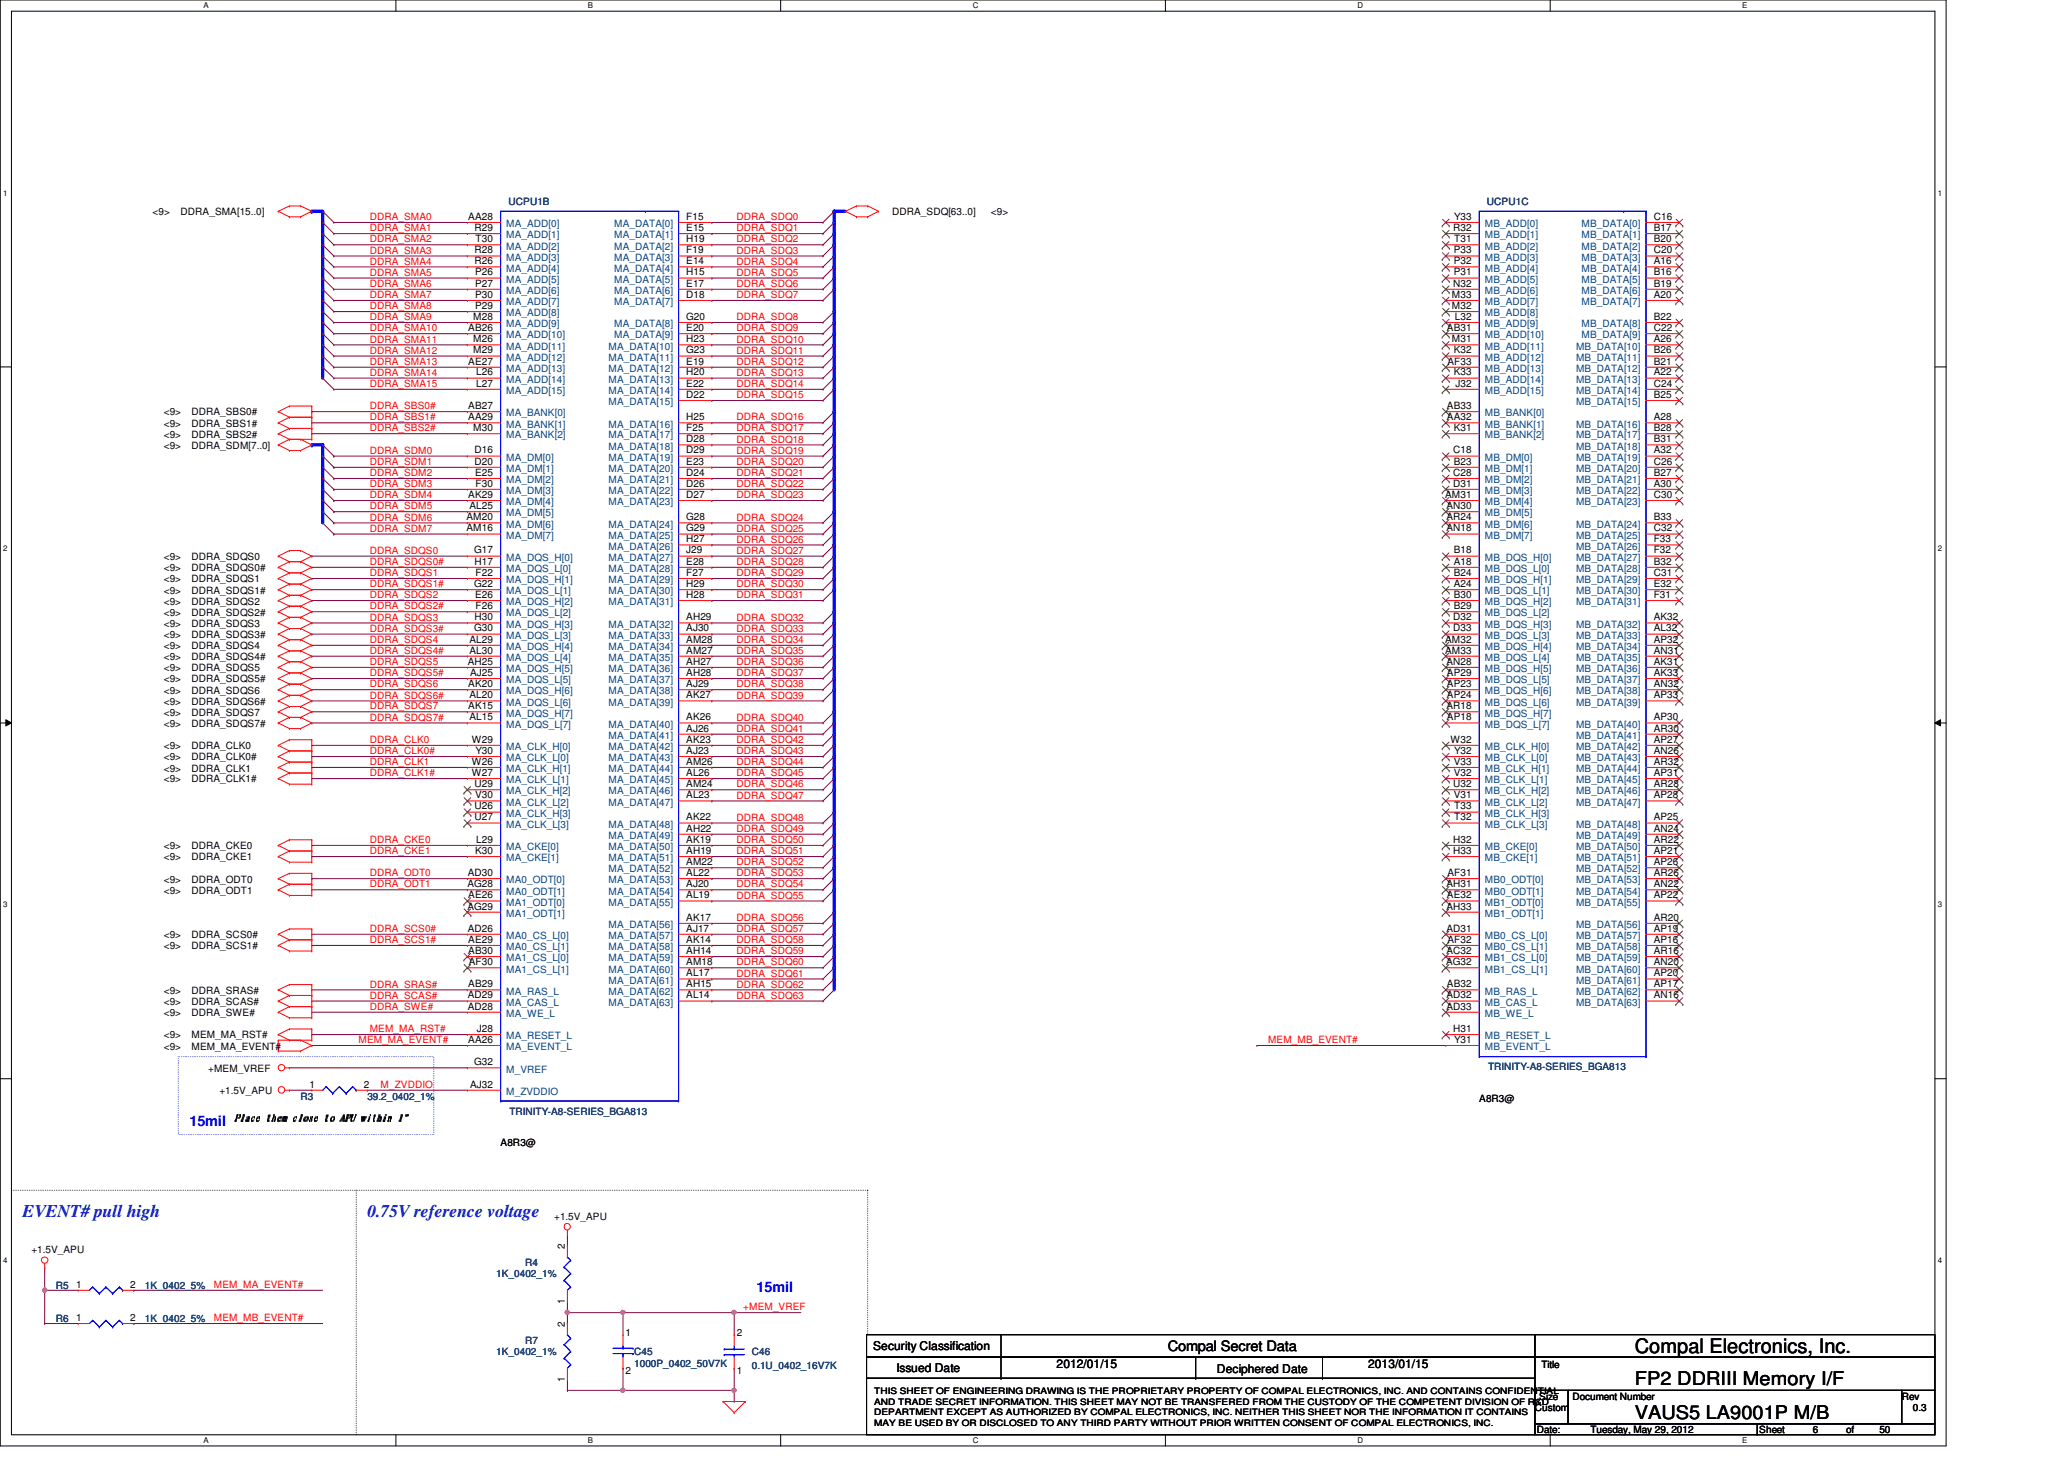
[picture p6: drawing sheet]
<svg xmlns="http://www.w3.org/2000/svg" width="297mm" height="210mm" viewBox="0 0 297 210" stroke-linecap="round" stroke-linejoin="round" font-family="sans-serif">
<defs><g id="words">
<text font-size="2.9" x="235.3" y="194.6">Compal Electronics, Inc.</text>
<g font-size="2.7">
<text x="235.3" y="199.3">FP2 DDRIII Memory I/F</text>
<text x="235.3" y="204.1">VAUS5 LA9001P M/B</text>
</g>
<g font-size="2.5" fill="#0000a0">
<text x="3.3" y="175.1">EVENT# pull high</text>
<text x="52.9" y="175.1">0.75V reference voltage</text>
</g>
<g font-size="2.1" fill="#00f">
<text x="27.3" y="161.9">15mil</text>
<text x="108.9" y="185.9">15mil</text>
</g>
<text font-size="2.1" x="168.1" y="194.4">Compal Secret Data</text>
<g font-size="1.7">
<text x="125.7" y="194.3">Security Classification</text>
<text x="129" y="197.3">Issued Date</text>
<text x="152.1" y="196.8">2012/01/15</text>
<text x="175.1" y="197.5">Deciphered Date</text>
<text x="196.9" y="196.8">2013/01/15</text>
</g>
<g font-size="1.4" fill="#000080">
<text x="73.2" y="29.5">UCPU1B</text>
<text x="214" y="29.5">UCPU1C</text>
<text x="214.2" y="154">TRINITY-A8-SERIES_BGA813</text>
<text x="43.3" y="158.2">R3</text>
<text x="52.9" y="158.2">39.2_0402_1%</text>
<text x="73.3" y="160.4">TRINITY-A8-SERIES_BGA813</text>
<text x="8" y="185.4">R5</text>
<text x="20.9" y="185.4">1K_0402_5%</text>
<text x="71.4" y="183.8">1K_0402_1%</text>
<text x="75.6" y="182.2">R4</text>
<text x="8" y="190.2">R6</text>
<text x="20.9" y="190.2">1K_0402_5%</text>
<text x="71.4" y="195">1K_0402_1%</text>
<text x="75.6" y="193.4">R7</text>
<text x="91.3" y="195">C45</text>
<text x="91.3" y="196.6">1000P_0402_50V7K</text>
<text x="108.2" y="195">C46</text>
<text x="108.2" y="196.9">0.1U_0402_16V7K</text>
</g>
<g font-size="1.4">
<text x="22" y="31">&lt;9&gt;</text>
<text x="26" y="31">DDRA_SMA[15..0]</text>
<text x="67.4" y="31.6">AA28</text>
<text x="68.3" y="33.2">R29</text>
<text x="68.4" y="34.8">T30</text>
<text x="98.8" y="31.6">F15</text>
<text x="98.8" y="33.2">E15</text>
<text x="98.8" y="34.8">H19</text>
<text x="128.4" y="31">DDRA_SDQ[63..0]</text>
<text x="142.6" y="31">&lt;9&gt;</text>
<text x="209.1" y="33.2">R32</text>
<text x="209.3" y="31.6">Y33</text>
<text x="209.3" y="34.8">T31</text>
<text x="238" y="31.6">C16</text>
<text x="238" y="33.2">B17</text>
<text x="238" y="34.8">B20</text>
<text x="68.3" y="36.4">R28</text>
<text x="68.3" y="38">R26</text>
<text x="68.4" y="39.6">P26</text>
<text x="68.4" y="41.2">P27</text>
<text x="98.8" y="36.4">F19</text>
<text x="98.8" y="38">E14</text>
<text x="98.8" y="39.6">H15</text>
<text x="98.8" y="41.2">E17</text>
<text x="209.1" y="41.2">N32</text>
<text x="209.2" y="36.4">P33</text>
<text x="209.2" y="38">P32</text>
<text x="209.2" y="39.6">P31</text>
<text x="238" y="36.4">C20</text>
<text x="238" y="38">A16</text>
<text x="238" y="39.6">B16</text>
<text x="238" y="41.2">B19</text>
<text x="67.4" y="47.6">AB26</text>
<text x="68.1" y="46">M28</text>
<text x="68.4" y="42.8">P30</text>
<text x="68.4" y="44.4">P29</text>
<text x="98.8" y="42.8">D18</text>
<text x="98.8" y="46">G20</text>
<text x="98.8" y="47.6">E20</text>
<text x="208.2" y="47.6">AB31</text>
<text x="209" y="42.8">M33</text>
<text x="209" y="44.4">M32</text>
<text x="209.4" y="46">L32</text>
<text x="238" y="42.8">A20</text>
<text x="238" y="46">B22</text>
<text x="238" y="47.6">C22</text>
<text x="67.4" y="52.5">AE27</text>
<text x="68.1" y="49.2">M26</text>
<text x="68.1" y="50.8">M29</text>
<text x="98.8" y="49.2">H23</text>
<text x="98.8" y="50.8">G23</text>
<text x="98.8" y="52.5">E19</text>
<text x="208.3" y="52.5">AF33</text>
<text x="209" y="49.2">M31</text>
<text x="209.2" y="50.8">K32</text>
<text x="238" y="49.2">A26</text>
<text x="238" y="50.8">B26</text>
<text x="238" y="52.5">B21</text>
<text x="23.6" y="59.8">&lt;9&gt;</text>
<text x="27.6" y="59.8">DDRA_SBS0#</text>
<text x="67.4" y="58.8">AB27</text>
<text x="68.5" y="54">L26</text>
<text x="68.5" y="55.6">L27</text>
<text x="98.8" y="54">H20</text>
<text x="98.8" y="55.6">E22</text>
<text x="98.8" y="57.2">D22</text>
<text x="208.2" y="58.8">AB33</text>
<text x="209.2" y="54">K33</text>
<text x="209.5" y="55.6">J32</text>
<text x="238" y="54">A22</text>
<text x="238" y="55.6">C24</text>
<text x="238" y="57.2">B25</text>
<text x="23.6" y="64.6">&lt;9&gt;</text>
<text x="23.6" y="61.4">&lt;9&gt;</text>
<text x="23.6" y="63">&lt;9&gt;</text>
<text x="27.6" y="64.6">DDRA_SDM[7..0]</text>
<text x="27.6" y="61.4">DDRA_SBS1#</text>
<text x="27.6" y="63">DDRA_SBS2#</text>
<text x="67.4" y="60.5">AA29</text>
<text x="68.1" y="62">M30</text>
<text x="68.3" y="65.2">D16</text>
<text x="98.8" y="60.5">H25</text>
<text x="98.8" y="62">F25</text>
<text x="98.8" y="63.6">D28</text>
<text x="98.8" y="65.2">D29</text>
<text x="208.2" y="60.5">AA32</text>
<text x="209.1" y="65.2">C18</text>
<text x="209.2" y="62">K31</text>
<text x="238" y="60.5">A28</text>
<text x="238" y="62">B28</text>
<text x="238" y="63.6">B31</text>
<text x="238" y="65.2">A32</text>
<text x="67.4" y="71.6">AK29</text>
<text x="68.3" y="66.8">D20</text>
<text x="68.4" y="68.5">E25</text>
<text x="68.4" y="70">F30</text>
<text x="98.8" y="66.8">E23</text>
<text x="98.8" y="68.5">D24</text>
<text x="98.8" y="70">D26</text>
<text x="98.8" y="71.6">D27</text>
<text x="208" y="71.6">AM31</text>
<text x="209.1" y="68.5">C28</text>
<text x="209.1" y="70">D31</text>
<text x="209.2" y="66.8">B23</text>
<text x="238" y="66.8">C26</text>
<text x="238" y="68.5">B27</text>
<text x="238" y="70">A30</text>
<text x="238" y="71.6">C30</text>
<text x="67.1" y="74.8">AM20</text>
<text x="67.1" y="76.5">AM16</text>
<text x="67.6" y="73.2">AL25</text>
<text x="98.8" y="74.8">G28</text>
<text x="98.8" y="76.5">G29</text>
<text x="208.1" y="73.2">AN30</text>
<text x="208.1" y="74.8">AR24</text>
<text x="208.1" y="76.5">AN18</text>
<text x="238" y="74.8">B33</text>
<text x="238" y="76.5">C32</text>
<text x="23.6" y="80.6">&lt;9&gt;</text>
<text x="23.6" y="82.2">&lt;9&gt;</text>
<text x="23.6" y="83.8">&lt;9&gt;</text>
<text x="27.6" y="80.6">DDRA_SDQS0</text>
<text x="27.6" y="82.2">DDRA_SDQS0#</text>
<text x="27.6" y="83.8">DDRA_SDQS1</text>
<text x="68.2" y="79.6">G17</text>
<text x="68.3" y="81.2">H17</text>
<text x="68.4" y="82.8">F22</text>
<text x="98.8" y="78">H27</text>
<text x="98.8" y="79.6">J29</text>
<text x="98.8" y="81.2">E28</text>
<text x="98.8" y="82.8">F27</text>
<text x="209.2" y="79.6">B18</text>
<text x="209.2" y="81.2">A18</text>
<text x="209.2" y="82.8">B24</text>
<text x="238" y="78">F33</text>
<text x="238" y="79.6">F32</text>
<text x="238" y="81.2">B32</text>
<text x="238" y="82.8">C31</text>
<text x="23.6" y="85.4">&lt;9&gt;</text>
<text x="23.6" y="87">&lt;9&gt;</text>
<text x="23.6" y="88.6">&lt;9&gt;</text>
<text x="27.6" y="85.4">DDRA_SDQS1#</text>
<text x="27.6" y="87">DDRA_SDQS2</text>
<text x="27.6" y="88.6">DDRA_SDQS2#</text>
<text x="68.2" y="84.5">G22</text>
<text x="68.3" y="89.2">H30</text>
<text x="68.4" y="86">E26</text>
<text x="68.4" y="87.6">F26</text>
<text x="98.8" y="84.5">H29</text>
<text x="98.8" y="86">H28</text>
<text x="98.8" y="89.2">AH29</text>
<text x="209.1" y="89.2">D32</text>
<text x="209.2" y="84.5">A24</text>
<text x="209.2" y="86">B30</text>
<text x="209.2" y="87.6">B29</text>
<text x="238" y="84.5">E32</text>
<text x="238" y="86">F31</text>
<text x="238" y="89.2">AK32</text>
<text x="23.6" y="90.2">&lt;9&gt;</text>
<text x="23.6" y="91.8">&lt;9&gt;</text>
<text x="23.6" y="93.4">&lt;9&gt;</text>
<text x="23.6" y="95">&lt;9&gt;</text>
<text x="27.6" y="90.2">DDRA_SDQS3</text>
<text x="27.6" y="91.8">DDRA_SDQS3#</text>
<text x="27.6" y="93.4">DDRA_SDQS4</text>
<text x="27.6" y="95">DDRA_SDQS4#</text>
<text x="67.3" y="95.6">AH25</text>
<text x="67.6" y="92.5">AL29</text>
<text x="67.6" y="94">AL30</text>
<text x="68.2" y="90.8">G30</text>
<text x="98.8" y="90.8">AJ30</text>
<text x="98.8" y="92.5">AM28</text>
<text x="98.8" y="94">AM27</text>
<text x="98.8" y="95.6">AH27</text>
<text x="208" y="92.5">AM32</text>
<text x="208" y="94">AM33</text>
<text x="208.1" y="95.6">AN28</text>
<text x="209.1" y="90.8">D33</text>
<text x="238" y="90.8">AL32</text>
<text x="238" y="92.5">AP32</text>
<text x="238" y="94">AN31</text>
<text x="238" y="95.6">AK31</text>
<text x="23.6" y="96.6">&lt;9&gt;</text>
<text x="23.6" y="98.2">&lt;9&gt;</text>
<text x="23.6" y="99.8">&lt;9&gt;</text>
<text x="23.6" y="101.4">&lt;9&gt;</text>
<text x="27.6" y="96.6">DDRA_SDQS5</text>
<text x="27.6" y="98.2">DDRA_SDQS5#</text>
<text x="27.6" y="99.8">DDRA_SDQS6</text>
<text x="27.6" y="101.4">DDRA_SDQS6#</text>
<text x="67.4" y="98.8">AK20</text>
<text x="67.6" y="100.5">AL20</text>
<text x="67.6" y="97.2">AJ25</text>
<text x="98.8" y="97.2">AH28</text>
<text x="98.8" y="98.8">AJ29</text>
<text x="98.8" y="100.5">AK27</text>
<text x="208.2" y="97.2">AP29</text>
<text x="208.2" y="98.8">AP23</text>
<text x="208.2" y="100.5">AP24</text>
<text x="238" y="97.2">AK33</text>
<text x="238" y="98.8">AN32</text>
<text x="238" y="100.5">AP33</text>
<text x="23.6" y="103">&lt;9&gt;</text>
<text x="23.6" y="104.6">&lt;9&gt;</text>
<text x="23.6" y="107.8">&lt;9&gt;</text>
<text x="27.6" y="103">DDRA_SDQS7</text>
<text x="27.6" y="104.6">DDRA_SDQS7#</text>
<text x="27.6" y="107.8">DDRA_CLK0</text>
<text x="67.4" y="102">AK15</text>
<text x="67.6" y="103.6">AL15</text>
<text x="67.9" y="106.8">W29</text>
<text x="98.8" y="103.6">AK26</text>
<text x="98.8" y="105.2">AJ26</text>
<text x="98.8" y="106.8">AK23</text>
<text x="208.1" y="102">AR18</text>
<text x="208.2" y="103.6">AP18</text>
<text x="208.7" y="106.8">W32</text>
<text x="238" y="103.6">AP30</text>
<text x="238" y="105.2">AR30</text>
<text x="238" y="106.8">AP27</text>
<text x="23.6" y="109.4">&lt;9&gt;</text>
<text x="23.6" y="111">&lt;9&gt;</text>
<text x="23.6" y="112.6">&lt;9&gt;</text>
<text x="27.6" y="109.4">DDRA_CLK0#</text>
<text x="27.6" y="111">DDRA_CLK1</text>
<text x="27.6" y="112.6">DDRA_CLK1#</text>
<text x="67.9" y="110">W26</text>
<text x="67.9" y="111.6">W27</text>
<text x="68.3" y="113.2">U29</text>
<text x="68.4" y="108.5">Y30</text>
<text x="98.8" y="108.5">AJ23</text>
<text x="98.8" y="110">AM26</text>
<text x="98.8" y="111.6">AL26</text>
<text x="98.8" y="113.2">AM24</text>
<text x="209.1" y="113.2">U32</text>
<text x="209.2" y="110">V33</text>
<text x="209.2" y="111.6">V32</text>
<text x="209.3" y="108.5">Y32</text>
<text x="238" y="108.5">AN26</text>
<text x="238" y="110">AR32</text>
<text x="238" y="111.6">AP31</text>
<text x="238" y="113.2">AR28</text>
<text x="68.3" y="116.5">U26</text>
<text x="68.3" y="118">U27</text>
<text x="68.4" y="114.9">V30</text>
<text x="98.8" y="114.9">AL23</text>
<text x="98.8" y="118">AK22</text>
<text x="98.8" y="119.6">AH22</text>
<text x="209.2" y="114.9">V31</text>
<text x="209.3" y="116.5">T33</text>
<text x="209.3" y="118">T32</text>
<text x="238" y="114.9">AP28</text>
<text x="238" y="118">AP25</text>
<text x="238" y="119.6">AN24</text>
<text x="23.6" y="122.2">&lt;9&gt;</text>
<text x="23.6" y="123.8">&lt;9&gt;</text>
<text x="27.6" y="122.2">DDRA_CKE0</text>
<text x="27.6" y="123.8">DDRA_CKE1</text>
<text x="68.4" y="122.9">K30</text>
<text x="68.5" y="121.2">L29</text>
<text x="98.8" y="121.2">AK19</text>
<text x="98.8" y="122.9">AH19</text>
<text x="98.8" y="124.5">AM22</text>
<text x="209.1" y="121.2">H32</text>
<text x="209.1" y="122.9">H33</text>
<text x="238" y="121.2">AR22</text>
<text x="238" y="122.9">AP21</text>
<text x="238" y="124.5">AP26</text>
<text x="23.6" y="127">&lt;9&gt;</text>
<text x="23.6" y="128.6">&lt;9&gt;</text>
<text x="27.6" y="127">DDRA_ODT0</text>
<text x="27.6" y="128.6">DDRA_ODT1</text>
<text x="67.3" y="127.6">AG28</text>
<text x="67.3" y="130.9">AG29</text>
<text x="67.3" y="126">AD30</text>
<text x="67.4" y="129.2">AE26</text>
<text x="98.8" y="126">AL22</text>
<text x="98.8" y="127.6">AJ20</text>
<text x="98.8" y="129.2">AL19</text>
<text x="208.1" y="127.6">AH31</text>
<text x="208.1" y="130.9">AH33</text>
<text x="208.2" y="129.2">AE32</text>
<text x="208.3" y="126">AF31</text>
<text x="238" y="126">AR26</text>
<text x="238" y="127.6">AN22</text>
<text x="238" y="129.2">AP22</text>
<text x="23.6" y="135">&lt;9&gt;</text>
<text x="23.6" y="136.6">&lt;9&gt;</text>
<text x="27.6" y="135">DDRA_SCS0#</text>
<text x="27.6" y="136.6">DDRA_SCS1#</text>
<text x="67.3" y="134">AD26</text>
<text x="67.4" y="135.6">AE29</text>
<text x="67.4" y="137.2">AB30</text>
<text x="98.8" y="132.5">AK17</text>
<text x="98.8" y="134">AJ17</text>
<text x="98.8" y="135.6">AK14</text>
<text x="98.8" y="137.2">AH14</text>
<text x="208.1" y="134">AD31</text>
<text x="208.1" y="137.2">AC32</text>
<text x="208.3" y="135.6">AF32</text>
<text x="238" y="132.5">AR20</text>
<text x="238" y="134">AP19</text>
<text x="238" y="135.6">AP16</text>
<text x="238" y="137.2">AR16</text>
<text x="23.6" y="143">&lt;9&gt;</text>
<text x="27.6" y="143">DDRA_SRAS#</text>
<text x="67.3" y="143.6">AD29</text>
<text x="67.4" y="142">AB29</text>
<text x="67.5" y="138.9">AF30</text>
<text x="98.8" y="138.9">AM18</text>
<text x="98.8" y="140.5">AL17</text>
<text x="98.8" y="142">AH15</text>
<text x="98.8" y="143.6">AL14</text>
<text x="208.1" y="138.9">AG32</text>
<text x="208.1" y="143.6">AD32</text>
<text x="208.2" y="142">AB32</text>
<text x="238" y="138.9">AN20</text>
<text x="238" y="140.5">AP20</text>
<text x="238" y="142">AP17</text>
<text x="238" y="143.6">AN16</text>
<text x="23.6" y="144.6">&lt;9&gt;</text>
<text x="23.6" y="146.2">&lt;9&gt;</text>
<text x="23.6" y="149.4">&lt;9&gt;</text>
<text x="27.6" y="144.6">DDRA_SCAS#</text>
<text x="27.6" y="146.2">DDRA_SWE#</text>
<text x="27.6" y="149.4">MEM_MA_RST#</text>
<text x="67.3" y="145.2">AD28</text>
<text x="68.6" y="148.5">J28</text>
<text x="208.1" y="145.2">AD33</text>
<text x="209.1" y="148.5">H31</text>
<text x="23.6" y="151">&lt;9&gt;</text>
<text x="27.6" y="151">MEM_MA_EVENT#</text>
<text x="30" y="154.2">+MEM_VREF</text>
<text x="67.4" y="150">AA26</text>
<text x="68.2" y="153.2">G32</text>
<text x="209.3" y="150">Y31</text>
<text x="31.6" y="157.4">+1.5V_APU</text>
<text x="33.7" y="161.2">Place them close to APU within 1&quot;</text>
<text x="44.5" y="156.5">1</text>
<text x="52.4" y="156.5">2</text>
<text x="67.6" y="156.5">AJ32</text>
<text x="212.9" y="158.5">A8R3@</text>
<text x="72" y="164.9">A8R3@</text>
<text x="79.8" y="175.5">+1.5V_APU</text>
<text x="81.3" y="179.7" transform="rotate(-90 81.3 179.7)">2</text>
<text x="4.5" y="180.3">+1.5V_APU</text>
<text x="11" y="185.3">1</text>
<text x="18.8" y="185.3">2</text>
<text x="11" y="190">1</text>
<text x="18.8" y="190">2</text>
<text x="81.3" y="190.9" transform="rotate(-90 81.3 190.9)">2</text>
<text x="81.3" y="187.5" transform="rotate(-90 81.3 187.5)">1</text>
<text x="90" y="192.2">1</text>
<text x="90" y="197.7">2</text>
<text x="106" y="197.7">1</text>
<text x="106" y="192.2">2</text>
<text x="221.8" y="196.8">Title</text>
<text x="81.3" y="198.8" transform="rotate(-90 81.3 198.8)">1</text>
<text x="220.9" y="203">Custom</text>
<text x="221.5" y="201.4">Size</text>
<text x="226.3" y="201.4">Document Number</text>
<text x="273.7" y="201.4">Rev</text>
<text x="275.3" y="203">0.3</text>
<text x="221.2" y="206.2">Date:</text>
<text x="228.9" y="206.2">Tuesday, May 29, 2012</text>
<text x="253.2" y="206.2">Sheet</text>
<text x="260.9" y="206.2">6</text>
<text x="265.7" y="206.2">of</text>
<text x="270.5" y="206.2">50</text>
</g>
<g font-size="1.4" fill="#f00">
<text x="53.2" y="33.3">DDRA_SMA1</text>
<text x="53.2" y="34.9">DDRA_SMA2</text>
<text x="53.2" y="31.7">DDRA_SMA0</text>
<text x="106" y="31.7">DDRA_SDQ0</text>
<text x="106" y="33.3">DDRA_SDQ1</text>
<text x="106" y="34.9">DDRA_SDQ2</text>
<text x="53.2" y="41.3">DDRA_SMA6</text>
<text x="53.2" y="36.5">DDRA_SMA3</text>
<text x="53.2" y="39.7">DDRA_SMA5</text>
<text x="53.2" y="38.1">DDRA_SMA4</text>
<text x="106" y="36.5">DDRA_SDQ3</text>
<text x="106" y="38.1">DDRA_SDQ4</text>
<text x="106" y="39.7">DDRA_SDQ5</text>
<text x="106" y="41.3">DDRA_SDQ6</text>
<text x="53.2" y="47.7">DDRA_SMA10</text>
<text x="53.2" y="42.9">DDRA_SMA7</text>
<text x="53.2" y="44.5">DDRA_SMA8</text>
<text x="53.2" y="46.1">DDRA_SMA9</text>
<text x="106" y="46.1">DDRA_SDQ8</text>
<text x="106" y="47.7">DDRA_SDQ9</text>
<text x="106" y="42.9">DDRA_SDQ7</text>
<text x="53.2" y="50.9">DDRA_SMA12</text>
<text x="53.2" y="52.5">DDRA_SMA13</text>
<text x="53.2" y="49.3">DDRA_SMA11</text>
<text x="106" y="52.5">DDRA_SDQ12</text>
<text x="106" y="50.9">DDRA_SDQ11</text>
<text x="106" y="49.3">DDRA_SDQ10</text>
<text x="53.2" y="55.7">DDRA_SMA15</text>
<text x="53.2" y="54.1">DDRA_SMA14</text>
<text x="53.2" y="58.9">DDRA_SBS0#</text>
<text x="106" y="54.1">DDRA_SDQ13</text>
<text x="106" y="57.3">DDRA_SDQ15</text>
<text x="106" y="55.7">DDRA_SDQ14</text>
<text x="53.2" y="65.3">DDRA_SDM0</text>
<text x="53.2" y="60.5">DDRA_SBS1#</text>
<text x="53.2" y="62.1">DDRA_SBS2#</text>
<text x="106" y="65.3">DDRA_SDQ19</text>
<text x="106" y="62.1">DDRA_SDQ17</text>
<text x="106" y="60.5">DDRA_SDQ16</text>
<text x="106" y="63.7">DDRA_SDQ18</text>
<text x="53.2" y="70.1">DDRA_SDM3</text>
<text x="53.2" y="71.7">DDRA_SDM4</text>
<text x="53.2" y="68.5">DDRA_SDM2</text>
<text x="53.2" y="66.9">DDRA_SDM1</text>
<text x="106" y="66.9">DDRA_SDQ20</text>
<text x="106" y="70.1">DDRA_SDQ22</text>
<text x="106" y="68.5">DDRA_SDQ21</text>
<text x="106" y="71.7">DDRA_SDQ23</text>
<text x="53.2" y="74.9">DDRA_SDM6</text>
<text x="53.2" y="73.3">DDRA_SDM5</text>
<text x="53.2" y="76.5">DDRA_SDM7</text>
<text x="106" y="74.9">DDRA_SDQ24</text>
<text x="106" y="76.5">DDRA_SDQ25</text>
<text x="53.2" y="79.7">DDRA_SDQS0</text>
<text x="53.2" y="81.3">DDRA_SDQS0#</text>
<text x="53.2" y="82.9">DDRA_SDQS1</text>
<text x="106" y="81.3">DDRA_SDQ28</text>
<text x="106" y="82.9">DDRA_SDQ29</text>
<text x="106" y="78.1">DDRA_SDQ26</text>
<text x="106" y="79.7">DDRA_SDQ27</text>
<text x="53.2" y="89.3">DDRA_SDQS3</text>
<text x="53.2" y="86.1">DDRA_SDQS2</text>
<text x="53.2" y="87.7">DDRA_SDQS2#</text>
<text x="53.2" y="84.5">DDRA_SDQS1#</text>
<text x="106" y="86.1">DDRA_SDQ31</text>
<text x="106" y="89.3">DDRA_SDQ32</text>
<text x="106" y="84.5">DDRA_SDQ30</text>
<text x="53.2" y="90.9">DDRA_SDQS3#</text>
<text x="53.2" y="92.5">DDRA_SDQS4</text>
<text x="53.2" y="94.1">DDRA_SDQS4#</text>
<text x="53.2" y="95.7">DDRA_SDQS5</text>
<text x="106" y="92.5">DDRA_SDQ34</text>
<text x="106" y="95.7">DDRA_SDQ36</text>
<text x="106" y="90.9">DDRA_SDQ33</text>
<text x="106" y="94.1">DDRA_SDQ35</text>
<text x="53.2" y="97.3">DDRA_SDQS5#</text>
<text x="53.2" y="98.9">DDRA_SDQS6</text>
<text x="53.2" y="100.5">DDRA_SDQS6#</text>
<text x="106" y="100.5">DDRA_SDQ39</text>
<text x="106" y="98.9">DDRA_SDQ38</text>
<text x="106" y="97.3">DDRA_SDQ37</text>
<text x="53.2" y="103.7">DDRA_SDQS7#</text>
<text x="53.2" y="102.1">DDRA_SDQS7</text>
<text x="53.2" y="106.9">DDRA_CLK0</text>
<text x="106" y="103.7">DDRA_SDQ40</text>
<text x="106" y="106.9">DDRA_SDQ42</text>
<text x="106" y="105.3">DDRA_SDQ41</text>
<text x="53.2" y="108.5">DDRA_CLK0#</text>
<text x="53.2" y="111.7">DDRA_CLK1#</text>
<text x="53.2" y="110.1">DDRA_CLK1</text>
<text x="106" y="108.5">DDRA_SDQ43</text>
<text x="106" y="113.3">DDRA_SDQ46</text>
<text x="106" y="110.1">DDRA_SDQ44</text>
<text x="106" y="111.7">DDRA_SDQ45</text>
<text x="106" y="114.9">DDRA_SDQ47</text>
<text x="106" y="118.1">DDRA_SDQ48</text>
<text x="106" y="119.7">DDRA_SDQ49</text>
<text x="53.2" y="121.3">DDRA_CKE0</text>
<text x="53.2" y="122.9">DDRA_CKE1</text>
<text x="106" y="122.9">DDRA_SDQ51</text>
<text x="106" y="121.3">DDRA_SDQ50</text>
<text x="106" y="124.5">DDRA_SDQ52</text>
<text x="53.2" y="126.1">DDRA_ODT0</text>
<text x="53.2" y="127.7">DDRA_ODT1</text>
<text x="106" y="126.1">DDRA_SDQ53</text>
<text x="106" y="127.7">DDRA_SDQ54</text>
<text x="106" y="129.3">DDRA_SDQ55</text>
<text x="53.2" y="135.7">DDRA_SCS1#</text>
<text x="53.2" y="134.1">DDRA_SCS0#</text>
<text x="106" y="137.3">DDRA_SDQ59</text>
<text x="106" y="135.7">DDRA_SDQ58</text>
<text x="106" y="134.1">DDRA_SDQ57</text>
<text x="106" y="132.5">DDRA_SDQ56</text>
<text x="53.2" y="143.7">DDRA_SCAS#</text>
<text x="53.2" y="142.1">DDRA_SRAS#</text>
<text x="106" y="138.9">DDRA_SDQ60</text>
<text x="106" y="140.5">DDRA_SDQ61</text>
<text x="106" y="143.7">DDRA_SDQ63</text>
<text x="106" y="142.1">DDRA_SDQ62</text>
<text x="53.2" y="145.3">DDRA_SWE#</text>
<text x="53.2" y="148.5">MEM_MA_RST#</text>
<text x="51.6" y="150.1">MEM_MA_EVENT#</text>
<text x="182.5" y="150.1">MEM_MB_EVENT#</text>
<text x="54.8" y="156.5">M_ZVDDIO</text>
<text x="30.8" y="185.3">MEM_MA_EVENT#</text>
<text x="30.8" y="190.1">MEM_MB_EVENT#</text>
<text x="107" y="188.5">+MEM_VREF</text>
</g>
<g font-size="1.4" fill="#004080">
<text x="72.9" y="32.7">MA_ADD[0]</text>
<text x="72.9" y="34.3">MA_ADD[1]</text>
<text x="72.9" y="35.9">MA_ADD[2]</text>
<text x="88.4" y="32.7">MA_DATA[0]</text>
<text x="88.4" y="34.3">MA_DATA[1]</text>
<text x="88.4" y="35.9">MA_DATA[2]</text>
<text x="213.7" y="32.7">MB_ADD[0]</text>
<text x="213.7" y="34.3">MB_ADD[1]</text>
<text x="213.7" y="35.9">MB_ADD[2]</text>
<text x="227.6" y="32.7">MB_DATA[0]</text>
<text x="227.6" y="34.3">MB_DATA[1]</text>
<text x="227.6" y="35.9">MB_DATA[2]</text>
<text x="72.9" y="37.5">MA_ADD[3]</text>
<text x="72.9" y="39.1">MA_ADD[4]</text>
<text x="72.9" y="40.7">MA_ADD[5]</text>
<text x="88.4" y="37.5">MA_DATA[3]</text>
<text x="88.4" y="39.1">MA_DATA[4]</text>
<text x="88.4" y="40.7">MA_DATA[5]</text>
<text x="213.7" y="37.5">MB_ADD[3]</text>
<text x="213.7" y="39.1">MB_ADD[4]</text>
<text x="213.7" y="40.7">MB_ADD[5]</text>
<text x="227.6" y="37.5">MB_DATA[3]</text>
<text x="227.6" y="39.1">MB_DATA[4]</text>
<text x="227.6" y="40.7">MB_DATA[5]</text>
<text x="72.9" y="42.3">MA_ADD[6]</text>
<text x="72.9" y="43.9">MA_ADD[7]</text>
<text x="72.9" y="45.5">MA_ADD[8]</text>
<text x="72.9" y="47.1">MA_ADD[9]</text>
<text x="88.4" y="42.3">MA_DATA[6]</text>
<text x="88.4" y="43.9">MA_DATA[7]</text>
<text x="88.4" y="47.1">MA_DATA[8]</text>
<text x="213.7" y="42.3">MB_ADD[6]</text>
<text x="213.7" y="43.9">MB_ADD[7]</text>
<text x="213.7" y="45.5">MB_ADD[8]</text>
<text x="213.7" y="47.1">MB_ADD[9]</text>
<text x="227.6" y="42.3">MB_DATA[6]</text>
<text x="227.6" y="43.9">MB_DATA[7]</text>
<text x="227.6" y="47.1">MB_DATA[8]</text>
<text x="72.9" y="48.7">MA_ADD[10]</text>
<text x="72.9" y="50.3">MA_ADD[11]</text>
<text x="72.9" y="51.9">MA_ADD[12]</text>
<text x="72.9" y="53.5">MA_ADD[13]</text>
<text x="87.6" y="50.3">MA_DATA[10]</text>
<text x="87.6" y="51.9">MA_DATA[11]</text>
<text x="87.6" y="53.5">MA_DATA[12]</text>
<text x="88.4" y="48.7">MA_DATA[9]</text>
<text x="213.7" y="48.7">MB_ADD[10]</text>
<text x="213.7" y="50.3">MB_ADD[11]</text>
<text x="213.7" y="51.9">MB_ADD[12]</text>
<text x="213.7" y="53.5">MB_ADD[13]</text>
<text x="226.8" y="50.3">MB_DATA[10]</text>
<text x="226.8" y="51.9">MB_DATA[11]</text>
<text x="226.8" y="53.5">MB_DATA[12]</text>
<text x="227.6" y="48.7">MB_DATA[9]</text>
<text x="72.9" y="55.1">MA_ADD[14]</text>
<text x="72.9" y="56.7">MA_ADD[15]</text>
<text x="72.9" y="59.9">MA_BANK[0]</text>
<text x="87.6" y="55.1">MA_DATA[13]</text>
<text x="87.6" y="56.7">MA_DATA[14]</text>
<text x="87.6" y="58.3">MA_DATA[15]</text>
<text x="213.7" y="55.1">MB_ADD[14]</text>
<text x="213.7" y="56.7">MB_ADD[15]</text>
<text x="213.7" y="59.9">MB_BANK[0]</text>
<text x="226.8" y="55.1">MB_DATA[13]</text>
<text x="226.8" y="56.7">MB_DATA[14]</text>
<text x="226.8" y="58.3">MB_DATA[15]</text>
<text x="72.9" y="61.5">MA_BANK[1]</text>
<text x="72.9" y="63.1">MA_BANK[2]</text>
<text x="87.6" y="61.5">MA_DATA[16]</text>
<text x="87.6" y="63.1">MA_DATA[17]</text>
<text x="87.6" y="64.7">MA_DATA[18]</text>
<text x="213.7" y="61.5">MB_BANK[1]</text>
<text x="213.7" y="63.1">MB_BANK[2]</text>
<text x="226.8" y="61.5">MB_DATA[16]</text>
<text x="226.8" y="63.1">MB_DATA[17]</text>
<text x="226.8" y="64.7">MB_DATA[18]</text>
<text x="72.9" y="66.3">MA_DM[0]</text>
<text x="72.9" y="67.9">MA_DM[1]</text>
<text x="72.9" y="69.5">MA_DM[2]</text>
<text x="72.9" y="71.1">MA_DM[3]</text>
<text x="87.6" y="66.3">MA_DATA[19]</text>
<text x="87.6" y="67.9">MA_DATA[20]</text>
<text x="87.6" y="69.5">MA_DATA[21]</text>
<text x="87.6" y="71.1">MA_DATA[22]</text>
<text x="213.7" y="66.3">MB_DM[0]</text>
<text x="213.7" y="67.9">MB_DM[1]</text>
<text x="213.7" y="69.5">MB_DM[2]</text>
<text x="213.7" y="71.1">MB_DM[3]</text>
<text x="226.8" y="66.3">MB_DATA[19]</text>
<text x="226.8" y="67.9">MB_DATA[20]</text>
<text x="226.8" y="69.5">MB_DATA[21]</text>
<text x="226.8" y="71.1">MB_DATA[22]</text>
<text x="72.9" y="72.7">MA_DM[4]</text>
<text x="72.9" y="74.3">MA_DM[5]</text>
<text x="72.9" y="75.9">MA_DM[6]</text>
<text x="72.9" y="77.5">MA_DM[7]</text>
<text x="87.6" y="72.7">MA_DATA[23]</text>
<text x="87.6" y="75.9">MA_DATA[24]</text>
<text x="87.6" y="77.5">MA_DATA[25]</text>
<text x="213.7" y="72.7">MB_DM[4]</text>
<text x="213.7" y="74.3">MB_DM[5]</text>
<text x="213.7" y="75.9">MB_DM[6]</text>
<text x="213.7" y="77.5">MB_DM[7]</text>
<text x="226.8" y="72.7">MB_DATA[23]</text>
<text x="226.8" y="75.9">MB_DATA[24]</text>
<text x="226.8" y="77.5">MB_DATA[25]</text>
<text x="72.9" y="80.7">MA_DQS_H[0]</text>
<text x="72.9" y="82.3">MA_DQS_L[0]</text>
<text x="72.9" y="83.9">MA_DQS_H[1]</text>
<text x="87.6" y="79.1">MA_DATA[26]</text>
<text x="87.6" y="80.7">MA_DATA[27]</text>
<text x="87.6" y="82.3">MA_DATA[28]</text>
<text x="87.6" y="83.9">MA_DATA[29]</text>
<text x="213.7" y="80.7">MB_DQS_H[0]</text>
<text x="213.7" y="82.3">MB_DQS_L[0]</text>
<text x="213.7" y="83.9">MB_DQS_H[1]</text>
<text x="226.8" y="79.1">MB_DATA[26]</text>
<text x="226.8" y="80.7">MB_DATA[27]</text>
<text x="226.8" y="82.3">MB_DATA[28]</text>
<text x="226.8" y="83.9">MB_DATA[29]</text>
<text x="72.9" y="85.5">MA_DQS_L[1]</text>
<text x="72.9" y="87.1">MA_DQS_H[2]</text>
<text x="72.9" y="88.7">MA_DQS_L[2]</text>
<text x="87.6" y="85.5">MA_DATA[30]</text>
<text x="87.6" y="87.1">MA_DATA[31]</text>
<text x="213.7" y="85.5">MB_DQS_L[1]</text>
<text x="213.7" y="87.1">MB_DQS_H[2]</text>
<text x="213.7" y="88.7">MB_DQS_L[2]</text>
<text x="226.8" y="85.5">MB_DATA[30]</text>
<text x="226.8" y="87.1">MB_DATA[31]</text>
<text x="72.9" y="90.3">MA_DQS_H[3]</text>
<text x="72.9" y="91.9">MA_DQS_L[3]</text>
<text x="72.9" y="93.5">MA_DQS_H[4]</text>
<text x="72.9" y="95.1">MA_DQS_L[4]</text>
<text x="87.6" y="90.3">MA_DATA[32]</text>
<text x="87.6" y="91.9">MA_DATA[33]</text>
<text x="87.6" y="93.5">MA_DATA[34]</text>
<text x="87.6" y="95.1">MA_DATA[35]</text>
<text x="213.7" y="90.3">MB_DQS_H[3]</text>
<text x="213.7" y="91.9">MB_DQS_L[3]</text>
<text x="213.7" y="93.5">MB_DQS_H[4]</text>
<text x="213.7" y="95.1">MB_DQS_L[4]</text>
<text x="226.8" y="90.3">MB_DATA[32]</text>
<text x="226.8" y="91.9">MB_DATA[33]</text>
<text x="226.8" y="93.5">MB_DATA[34]</text>
<text x="226.8" y="95.1">MB_DATA[35]</text>
<text x="72.9" y="96.7">MA_DQS_H[5]</text>
<text x="72.9" y="98.3">MA_DQS_L[5]</text>
<text x="72.9" y="99.9">MA_DQS_H[6]</text>
<text x="72.9" y="101.5">MA_DQS_L[6]</text>
<text x="87.6" y="96.7">MA_DATA[36]</text>
<text x="87.6" y="98.3">MA_DATA[37]</text>
<text x="87.6" y="99.9">MA_DATA[38]</text>
<text x="87.6" y="101.5">MA_DATA[39]</text>
<text x="213.7" y="96.7">MB_DQS_H[5]</text>
<text x="213.7" y="98.3">MB_DQS_L[5]</text>
<text x="213.7" y="99.9">MB_DQS_H[6]</text>
<text x="213.7" y="101.5">MB_DQS_L[6]</text>
<text x="226.8" y="96.7">MB_DATA[36]</text>
<text x="226.8" y="98.3">MB_DATA[37]</text>
<text x="226.8" y="99.9">MB_DATA[38]</text>
<text x="226.8" y="101.5">MB_DATA[39]</text>
<text x="72.9" y="103.1">MA_DQS_H[7]</text>
<text x="72.9" y="104.7">MA_DQS_L[7]</text>
<text x="72.9" y="107.9">MA_CLK_H[0]</text>
<text x="87.6" y="104.7">MA_DATA[40]</text>
<text x="87.6" y="106.3">MA_DATA[41]</text>
<text x="87.6" y="107.9">MA_DATA[42]</text>
<text x="213.7" y="103.1">MB_DQS_H[7]</text>
<text x="213.7" y="104.7">MB_DQS_L[7]</text>
<text x="213.7" y="107.9">MB_CLK_H[0]</text>
<text x="226.8" y="104.7">MB_DATA[40]</text>
<text x="226.8" y="106.3">MB_DATA[41]</text>
<text x="226.8" y="107.9">MB_DATA[42]</text>
<text x="72.9" y="109.5">MA_CLK_L[0]</text>
<text x="72.9" y="111.1">MA_CLK_H[1]</text>
<text x="72.9" y="112.7">MA_CLK_L[1]</text>
<text x="87.6" y="109.5">MA_DATA[43]</text>
<text x="87.6" y="111.1">MA_DATA[44]</text>
<text x="87.6" y="112.7">MA_DATA[45]</text>
<text x="213.7" y="109.5">MB_CLK_L[0]</text>
<text x="213.7" y="111.1">MB_CLK_H[1]</text>
<text x="213.7" y="112.7">MB_CLK_L[1]</text>
<text x="226.8" y="109.5">MB_DATA[43]</text>
<text x="226.8" y="111.1">MB_DATA[44]</text>
<text x="226.8" y="112.7">MB_DATA[45]</text>
<text x="72.9" y="114.3">MA_CLK_H[2]</text>
<text x="72.9" y="115.9">MA_CLK_L[2]</text>
<text x="72.9" y="117.5">MA_CLK_H[3]</text>
<text x="72.9" y="119.1">MA_CLK_L[3]</text>
<text x="87.6" y="114.3">MA_DATA[46]</text>
<text x="87.6" y="115.9">MA_DATA[47]</text>
<text x="87.6" y="119.1">MA_DATA[48]</text>
<text x="213.7" y="114.3">MB_CLK_H[2]</text>
<text x="213.7" y="115.9">MB_CLK_L[2]</text>
<text x="213.7" y="117.5">MB_CLK_H[3]</text>
<text x="213.7" y="119.1">MB_CLK_L[3]</text>
<text x="226.8" y="114.3">MB_DATA[46]</text>
<text x="226.8" y="115.9">MB_DATA[47]</text>
<text x="226.8" y="119.1">MB_DATA[48]</text>
<text x="72.9" y="122.3">MA_CKE[0]</text>
<text x="72.9" y="123.9">MA_CKE[1]</text>
<text x="87.6" y="120.7">MA_DATA[49]</text>
<text x="87.6" y="122.3">MA_DATA[50]</text>
<text x="87.6" y="123.9">MA_DATA[51]</text>
<text x="87.6" y="125.5">MA_DATA[52]</text>
<text x="213.7" y="122.3">MB_CKE[0]</text>
<text x="213.7" y="123.9">MB_CKE[1]</text>
<text x="226.8" y="120.7">MB_DATA[49]</text>
<text x="226.8" y="122.3">MB_DATA[50]</text>
<text x="226.8" y="123.9">MB_DATA[51]</text>
<text x="226.8" y="125.5">MB_DATA[52]</text>
<text x="72.9" y="127.1">MA0_ODT[0]</text>
<text x="72.9" y="128.7">MA0_ODT[1]</text>
<text x="72.9" y="130.3">MA1_ODT[0]</text>
<text x="72.9" y="131.9">MA1_ODT[1]</text>
<text x="87.6" y="127.1">MA_DATA[53]</text>
<text x="87.6" y="128.7">MA_DATA[54]</text>
<text x="87.6" y="130.3">MA_DATA[55]</text>
<text x="213.7" y="127.1">MB0_ODT[0]</text>
<text x="213.7" y="128.7">MB0_ODT[1]</text>
<text x="213.7" y="130.3">MB1_ODT[0]</text>
<text x="213.7" y="131.9">MB1_ODT[1]</text>
<text x="226.8" y="127.1">MB_DATA[53]</text>
<text x="226.8" y="128.7">MB_DATA[54]</text>
<text x="226.8" y="130.3">MB_DATA[55]</text>
<text x="72.9" y="135.1">MA0_CS_L[0]</text>
<text x="72.9" y="136.7">MA0_CS_L[1]</text>
<text x="87.6" y="133.5">MA_DATA[56]</text>
<text x="87.6" y="135.1">MA_DATA[57]</text>
<text x="87.6" y="136.7">MA_DATA[58]</text>
<text x="213.7" y="135.1">MB0_CS_L[0]</text>
<text x="213.7" y="136.7">MB0_CS_L[1]</text>
<text x="226.8" y="133.5">MB_DATA[56]</text>
<text x="226.8" y="135.1">MB_DATA[57]</text>
<text x="226.8" y="136.7">MB_DATA[58]</text>
<text x="72.9" y="138.3">MA1_CS_L[0]</text>
<text x="72.9" y="139.9">MA1_CS_L[1]</text>
<text x="72.9" y="143.1">MA_RAS_L</text>
<text x="87.6" y="138.3">MA_DATA[59]</text>
<text x="87.6" y="139.9">MA_DATA[60]</text>
<text x="87.6" y="141.5">MA_DATA[61]</text>
<text x="87.6" y="143.1">MA_DATA[62]</text>
<text x="213.7" y="138.3">MB1_CS_L[0]</text>
<text x="213.7" y="139.9">MB1_CS_L[1]</text>
<text x="213.7" y="143.1">MB_RAS_L</text>
<text x="226.8" y="138.3">MB_DATA[59]</text>
<text x="226.8" y="139.9">MB_DATA[60]</text>
<text x="226.8" y="141.5">MB_DATA[61]</text>
<text x="226.8" y="143.1">MB_DATA[62]</text>
<text x="72.9" y="144.7">MA_CAS_L</text>
<text x="72.9" y="146.3">MA_WE_L</text>
<text x="72.9" y="149.5">MA_RESET_L</text>
<text x="87.6" y="144.7">MA_DATA[63]</text>
<text x="213.7" y="144.7">MB_CAS_L</text>
<text x="213.7" y="146.3">MB_WE_L</text>
<text x="213.7" y="149.5">MB_RESET_L</text>
<text x="226.8" y="144.7">MB_DATA[63]</text>
<text x="72.9" y="151.1">MA_EVENT_L</text>
<text x="72.9" y="154.3">M_VREF</text>
<text x="213.7" y="151.1">MB_EVENT_L</text>
<text x="72.9" y="157.5">M_ZVDDIO</text>
</g>
<g font-size="1.3">
<text x="125.8" y="200.6">THIS SHEET OF ENGINEERING DRAWING IS THE PROPRIETARY PROPERTY OF COMPAL ELECTRONICS, INC. AND CONTAINS CONFIDENTIAL</text>
<text x="125.8" y="202.1">AND TRADE SECRET INFORMATION. THIS SHEET MAY NOT BE TRANSFERED FROM THE CUSTODY OF THE COMPETENT DIVISION OF R&amp;D</text>
<text x="125.8" y="203.6">DEPARTMENT EXCEPT AS AUTHORIZED BY COMPAL ELECTRONICS, INC. NEITHER THIS SHEET NOR THE INFORMATION IT CONTAINS</text>
<text x="125.8" y="205.1">MAY BE USED BY OR DISCLOSED TO ANY THIRD PARTY WITHOUT PRIOR WRITTEN CONSENT OF COMPAL ELECTRONICS, INC.</text>
</g>
<g font-size="1.1">
<text x="29.3" y="1.1">A</text>
<text x="84.6" y="1.1">B</text>
<text x="140" y="1.1">C</text>
<text x="195.4" y="1.1">D</text>
<text x="250.7" y="1.1">E</text>
<text x=".5" y="28.2">1</text>
<text x="278.9" y="28.2">1</text>
<text x=".5" y="79.3">2</text>
<text x="278.9" y="79.3">2</text>
<text x=".5" y="130.6">3</text>
<text x="278.9" y="130.6">3</text>
<text x=".5" y="181.7">4</text>
<text x="278.9" y="181.7">4</text>
<text x="29.3" y="207.6">A</text>
<text x="84.6" y="207.6">B</text>
<text x="140" y="207.6">C</text>
<text x="195.4" y="207.6">D</text>
<text x="250.7" y="207.6">E</text>
</g>
</g></defs>
<path d="M0 0h280.1v208h-280.1zM1.6 1.6h276.9v204.8h-276.9z" fill="none" stroke="#000" stroke-width=".14"/>
<g fill="#fff">
<path d="M29.3 .2h.7v1.2h-.7z"/>
<path d="M29.3 206.6h.7v1.2h-.7z"/>
</g>
<path d="M57 0v1.6M57 206.4v1.6" fill="none" stroke="#000" stroke-width=".14"/>
<g fill="#fff">
<path d="M84.6 .2h.7v1.2h-.7z"/>
<path d="M84.6 206.6h.7v1.2h-.7z"/>
</g>
<path d="M112.3 0v1.6M112.3 206.4v1.6" fill="none" stroke="#000" stroke-width=".14"/>
<g fill="#fff">
<path d="M140 .2h.8v1.2h-.8z"/>
<path d="M140 206.6h.8v1.2h-.8z"/>
</g>
<path d="M167.7 0v1.6M167.7 206.4v1.6" fill="none" stroke="#000" stroke-width=".14"/>
<g fill="#fff">
<path d="M195.4 .2h.7v1.2h-.7z"/>
<path d="M195.4 206.6h.7v1.2h-.7z"/>
</g>
<path d="M223.1 0v1.6M223.1 206.4v1.6" fill="none" stroke="#000" stroke-width=".14"/>
<g fill="#fff">
<path d="M250.7 .2h.8v1.2h-.8z"/>
<path d="M250.7 206.6h.8v1.2h-.8z"/>
<path d="M.5 27.2h.6v1.2h-.6z"/>
<path d="M278.9 27.2h.6v1.2h-.6z"/>
<path d="M.5 78.4h.6v1.1h-.6z"/>
<path d="M278.9 78.4h.6v1.1h-.6z"/>
</g>
<path d="M0 52.8h1.6M278.5 52.8h1.6" fill="none" stroke="#000" stroke-width=".14"/>
<g fill="#fff">
<path d="M.5 129.6h.6v1.2h-.6z"/>
<path d="M278.9 129.6h.6v1.2h-.6z"/>
</g>
<path d="M0 104h1.6M.8 103.5l.8 .5-.8 .4zM278.5 104l.8-.5v.9zM278.5 104h1.6" fill="none" stroke="#000" stroke-width=".14"/>
<path d="M.8 103.5l.8 .5-.8 .4zM278.5 104l.8-.5v.9z" fill="#000"/>
<g fill="#fff">
<path d="M.5 180.8h.6v1.1h-.6z"/>
<path d="M278.9 180.8h.6v1.1h-.6z"/>
</g>
<path d="M0 155.2h1.6M278.5 155.2h1.6" fill="none" stroke="#000" stroke-width=".14"/>
<path d="M25.7 152h36.7v11.2h-36.7z" fill="none" stroke="#00f" stroke-width=".14" stroke-dasharray="0 .3"/>
<path d="M1.6 171.2h123.3M51.3 171.2v35.2M124.9 171.2h.1M124.9 171.2v20.8M124.9 192h.1M51.3 206.4h.1" fill="none" stroke="#000" stroke-width=".14" stroke-dasharray="0 .3"/>
<g fill="none" stroke="#800040" stroke-width=".14">
<path d="M48 33.6h.1M48 35.2h.1M48 36.8h.1M48 38.4h.1M48 32h.1M48 33.6h19.3M48 35.2h19.3M48 36.8h19.3M48 38.4h19.3M48 32h19.3M48 56h.1M48 51.2h.1"/>
<path d="M48 54.4h.1M48 52.8h.1M48 49.6h.1M48 48h.1M48 41.6h.1M48 43.2h.1M48 44.8h.1M48 40h.1M48 46.4h.1M48 56h19.3M48 51.2h19.3M48 54.4h19.3"/>
<path d="M48 52.8h19.3M48 49.6h19.3M48 48h19.3M48 41.6h19.3M48 43.2h19.3M48 44.8h19.3M48 40h19.3M48 46.4h19.3M44.9 145.6h.1M44.9 144h.1M44.9 142.4h.1M44.9 145.6h22.4"/>
<path d="M44.9 144h22.4M44.9 142.4h22.4"/>
</g>
<path d="M44.9 30.4h1.5" fill="none" stroke="#00f" stroke-width=".47"/>
<circle cx="44.9" cy="30.4" r=".23" fill="#00f"/>
<path d="M46.4 52.8v1.6" fill="none" stroke="#00f" stroke-width=".47"/>
<circle cx="46.4" cy="52.8" r=".23" fill="#00f"/>
<g fill="none" stroke="#800040" stroke-width=".14">
<path d="M48 75.2h.1M48 70.4h.1M48 73.6h.1M48 72h.1M48 68.8h.1M48 67.2h.1M48 76.8h.1M48 65.6h.1M48 75.2h19.3M48 70.4h19.3M48 73.6h19.3M48 72h19.3"/>
<path d="M48 68.8h19.3M48 67.2h19.3M48 76.8h19.3M48 65.6h19.3M44.9 80h.1M44.9 81.6h.1M44.9 89.6h.1M44.9 91.2h.1M44.9 86.4h.1M44.9 88h.1M44.9 83.2h.1M44.9 84.8h.1"/>
<path d="M44.9 92.8h.1M44.9 94.4h.1M44.9 96h.1M44.9 97.6h.1M44.9 99.2h.1M44.9 80h22.4M44.9 81.6h22.4M44.9 89.6h22.4M44.9 91.2h22.4M44.9 86.4h22.4M44.9 88h22.4M44.9 83.2h22.4"/>
<path d="M44.9 84.8h22.4M44.9 92.8h22.4M44.9 94.4h22.4M44.9 96h22.4M44.9 97.6h22.4M44.9 99.2h22.4M44.9 100.8h.1M44.9 104h.1M44.9 102.4h.1M44.9 108.8h.1M44.9 107.2h.1M44.9 100.8h22.4"/>
<path d="M44.9 104h22.4M44.9 102.4h22.4M44.9 108.8h22.4M44.9 107.2h22.4"/>
</g>
<path d="M44.9 64h1.5" fill="none" stroke="#00f" stroke-width=".47"/>
<circle cx="44.9" cy="64" r=".23" fill="#00f"/>
<g fill="none" stroke="#800040" stroke-width=".14">
<path d="M44.9 112h.1M44.9 110.4h.1M44.9 112h22.4M44.9 110.4h22.4M44.9 136h.1M44.9 134.4h.1M44.9 126.4h.1M44.9 128h.1M44.9 121.6h.1M44.9 123.2h.1M44.9 136h22.4M44.9 134.4h22.4"/>
<path d="M44.9 126.4h22.4M44.9 128h22.4M44.9 121.6h22.4M44.9 123.2h22.4M41.7 153.6h.1M41.7 156.8h.1M41.7 156.8h3.2M41.7 153.6h25.6M44.9 150.4h.1M44.9 148.8h.1M44.9 150.4h22.4M44.9 148.8h22.4"/>
<path d="M52.9 156.8h.1M52.9 156.8h14.4M6.4 185.6h.1M6.4 182.4h.1M6.4 185.6h4.9M6.4 182.4v3.2M19.3 185.6h.1M19.3 185.6h27.1"/>
</g>
<circle cx="6.4" cy="185.6" r=".31" fill="#f0f"/>
<circle cx="6.4" cy="185.6" r=".31" fill="none" stroke="#f0f" stroke-width=".14"/>
<path d="M89.7 200h.1M89.7 200h16" fill="none" stroke="#800040" stroke-width=".14"/>
<circle cx="105.6" cy="200" r=".31" fill="#f0f"/>
<circle cx="105.6" cy="200" r=".31" fill="none" stroke="#f0f" stroke-width=".14"/>
<path d="M81.7 179.2h.1M81.7 177.6v1.6M81.7 200h.1M81.7 200h8" fill="none" stroke="#800040" stroke-width=".14"/>
<circle cx="89.6" cy="200" r=".31" fill="#f0f"/>
<circle cx="89.6" cy="200" r=".31" fill="none" stroke="#f0f" stroke-width=".14"/>
<path d="M89.7 188.8h.1M89.7 188.8v3.2M105.7 201.6h.1M105.7 200v1.6" fill="none" stroke="#800040" stroke-width=".14"/>
<circle cx="89.6" cy="188.8" r=".31" fill="#f0f"/>
<circle cx="89.6" cy="188.8" r=".31" fill="none" stroke="#f0f" stroke-width=".14"/>
<path d="M81.7 188.8h.1M81.7 187.2v1.6M105.7 188.8h.1M105.7 188.8h9.6M105.7 188.8v3.2" fill="none" stroke="#800040" stroke-width=".14"/>
<circle cx="105.6" cy="188.8" r=".31" fill="#f0f"/>
<circle cx="105.6" cy="188.8" r=".31" fill="none" stroke="#f0f" stroke-width=".14"/>
<path d="M81.7 190.4h.1M81.7 188.8h.1M81.7 188.8v1.6M81.7 198.4v1.6M81.7 188.8h24M89.7 196.8h.1M89.7 188.8h.1M89.7 196.8v3.2M105.7 196.8h.1M105.7 196.8v3.2M81.7 200h.1" fill="none" stroke="#800040" stroke-width=".14"/>
<circle cx="81.6" cy="188.8" r=".31" fill="#f0f"/>
<circle cx="81.6" cy="188.8" r=".31" fill="none" stroke="#f0f" stroke-width=".14"/>
<path d="M46.4 38.4v1.6" fill="none" stroke="#00f" stroke-width=".47"/>
<circle cx="46.4" cy="38.4" r=".23" fill="#00f"/>
<path d="M46.4 35.2v1.6" fill="none" stroke="#00f" stroke-width=".47"/>
<circle cx="46.4" cy="35.2" r=".23" fill="#00f"/>
<path d="M46.4 43.2v1.6" fill="none" stroke="#00f" stroke-width=".47"/>
<circle cx="46.4" cy="43.2" r=".23" fill="#00f"/>
<path d="M46.4 49.6v1.6" fill="none" stroke="#00f" stroke-width=".47"/>
<circle cx="46.4" cy="49.6" r=".23" fill="#00f"/>
<path d="M46.4 67.2v1.6" fill="none" stroke="#00f" stroke-width=".47"/>
<circle cx="46.4" cy="67.2" r=".23" fill="#00f"/>
<path d="M46.4 73.6v1.6" fill="none" stroke="#00f" stroke-width=".47"/>
<circle cx="46.4" cy="73.6" r=".23" fill="#00f"/>
<path d="M46.4 32v1.6" fill="none" stroke="#00f" stroke-width=".47"/>
<circle cx="46.4" cy="32" r=".23" fill="#00f"/>
<path d="M46.4 30.4v1.6" fill="none" stroke="#00f" stroke-width=".47"/>
<circle cx="46.4" cy="30.4" r=".23" fill="#00f"/>
<path d="M46.4 33.6v1.6" fill="none" stroke="#00f" stroke-width=".47"/>
<circle cx="46.4" cy="33.6" r=".23" fill="#00f"/>
<path d="M46.4 36.8v1.6" fill="none" stroke="#00f" stroke-width=".47"/>
<circle cx="46.4" cy="36.8" r=".23" fill="#00f"/>
<path d="M46.4 40v1.6" fill="none" stroke="#00f" stroke-width=".47"/>
<circle cx="46.4" cy="40" r=".23" fill="#00f"/>
<path d="M46.4 41.6v1.6" fill="none" stroke="#00f" stroke-width=".47"/>
<circle cx="46.4" cy="41.6" r=".23" fill="#00f"/>
<path d="M46.4 46.4v1.6" fill="none" stroke="#00f" stroke-width=".47"/>
<circle cx="46.4" cy="46.4" r=".23" fill="#00f"/>
<path d="M46.4 44.8v1.6" fill="none" stroke="#00f" stroke-width=".47"/>
<circle cx="46.4" cy="44.8" r=".23" fill="#00f"/>
<path d="M46.4 48v1.6" fill="none" stroke="#00f" stroke-width=".47"/>
<circle cx="46.4" cy="48" r=".23" fill="#00f"/>
<path d="M46.4 51.2v1.6" fill="none" stroke="#00f" stroke-width=".47"/>
<circle cx="46.4" cy="51.2" r=".23" fill="#00f"/>
<path d="M46.4 65.6v1.6" fill="none" stroke="#00f" stroke-width=".47"/>
<circle cx="46.4" cy="65.6" r=".23" fill="#00f"/>
<path d="M46.4 64v1.6" fill="none" stroke="#00f" stroke-width=".47"/>
<circle cx="46.4" cy="64" r=".23" fill="#00f"/>
<path d="M46.4 70.4v1.6" fill="none" stroke="#00f" stroke-width=".47"/>
<circle cx="46.4" cy="70.4" r=".23" fill="#00f"/>
<path d="M46.4 68.8v1.6" fill="none" stroke="#00f" stroke-width=".47"/>
<circle cx="46.4" cy="68.8" r=".23" fill="#00f"/>
<path d="M46.4 72v1.6" fill="none" stroke="#00f" stroke-width=".47"/>
<circle cx="46.4" cy="72" r=".23" fill="#00f"/>
<path d="M102.4 65.6h.1M102.4 65.6h16" fill="none" stroke="#800040" stroke-width=".14"/>
<path d="M120.1 41.6v3.2" fill="none" stroke="#00f" stroke-width=".47"/>
<circle cx="120.1" cy="41.6" r=".23" fill="#00f"/>
<path d="M120.1 54.4v1.6" fill="none" stroke="#00f" stroke-width=".47"/>
<circle cx="120.1" cy="54.4" r=".23" fill="#00f"/>
<path d="M120.1 83.2v1.6" fill="none" stroke="#00f" stroke-width=".47"/>
<circle cx="120.1" cy="83.2" r=".23" fill="#00f"/>
<path d="M120.1 108.8v1.6" fill="none" stroke="#00f" stroke-width=".47"/>
<circle cx="120.1" cy="108.8" r=".23" fill="#00f"/>
<path d="M120.1 136v1.6" fill="none" stroke="#00f" stroke-width=".47"/>
<circle cx="120.1" cy="136" r=".23" fill="#00f"/>
<path d="M120.1 124.8v1.6" fill="none" stroke="#00f" stroke-width=".47"/>
<circle cx="120.1" cy="124.8" r=".23" fill="#00f"/>
<path d="M120.1 126.4v1.6" fill="none" stroke="#00f" stroke-width=".47"/>
<circle cx="120.1" cy="126.4" r=".23" fill="#00f"/>
<path d="M120.1 107.2v1.6" fill="none" stroke="#00f" stroke-width=".47"/>
<circle cx="120.1" cy="107.2" r=".23" fill="#00f"/>
<path d="M120.1 104v1.6" fill="none" stroke="#00f" stroke-width=".47"/>
<circle cx="120.1" cy="104" r=".23" fill="#00f"/>
<path d="M120.1 131.2v1.6" fill="none" stroke="#00f" stroke-width=".47"/>
<circle cx="120.1" cy="131.2" r=".23" fill="#00f"/>
<path d="M120.1 75.2v1.6" fill="none" stroke="#00f" stroke-width=".47"/>
<circle cx="120.1" cy="75.2" r=".23" fill="#00f"/>
<path d="M120.1 49.6v1.6" fill="none" stroke="#00f" stroke-width=".47"/>
<circle cx="120.1" cy="49.6" r=".23" fill="#00f"/>
<path d="M120.1 52.8v1.6" fill="none" stroke="#00f" stroke-width=".47"/>
<circle cx="120.1" cy="52.8" r=".23" fill="#00f"/>
<path d="M120.1 84.8v3.2" fill="none" stroke="#00f" stroke-width=".47"/>
<circle cx="120.1" cy="84.8" r=".23" fill="#00f"/>
<path d="M120.1 81.6v1.6" fill="none" stroke="#00f" stroke-width=".47"/>
<circle cx="120.1" cy="81.6" r=".23" fill="#00f"/>
<path d="M120.1 33.6v1.6" fill="none" stroke="#00f" stroke-width=".47"/>
<circle cx="120.1" cy="33.6" r=".23" fill="#00f"/>
<path d="M120.1 32v1.6" fill="none" stroke="#00f" stroke-width=".47"/>
<circle cx="120.1" cy="32" r=".23" fill="#00f"/>
<path d="M120.1 30.4v1.6" fill="none" stroke="#00f" stroke-width=".47"/>
<circle cx="120.1" cy="30.4" r=".23" fill="#00f"/>
<path d="M120.1 96v1.6" fill="none" stroke="#00f" stroke-width=".47"/>
<circle cx="120.1" cy="96" r=".23" fill="#00f"/>
<path d="M120.1 97.6v1.6" fill="none" stroke="#00f" stroke-width=".47"/>
<circle cx="120.1" cy="97.6" r=".23" fill="#00f"/>
<path d="M120.1 99.2v3.2" fill="none" stroke="#00f" stroke-width=".47"/>
<circle cx="120.1" cy="99.2" r=".23" fill="#00f"/>
<path d="M120.1 118.4v1.6" fill="none" stroke="#00f" stroke-width=".47"/>
<circle cx="120.1" cy="118.4" r=".23" fill="#00f"/>
<path d="M120.1 121.6v1.6" fill="none" stroke="#00f" stroke-width=".47"/>
<circle cx="120.1" cy="121.6" r=".23" fill="#00f"/>
<path d="M120.1 44.8v1.6" fill="none" stroke="#00f" stroke-width=".47"/>
<circle cx="120.1" cy="44.8" r=".23" fill="#00f"/>
<path d="M120.1 46.4v1.6" fill="none" stroke="#00f" stroke-width=".47"/>
<circle cx="120.1" cy="46.4" r=".23" fill="#00f"/>
<path d="M120.1 89.6v1.6" fill="none" stroke="#00f" stroke-width=".47"/>
<circle cx="120.1" cy="89.6" r=".23" fill="#00f"/>
<path d="M120.1 64v1.6" fill="none" stroke="#00f" stroke-width=".47"/>
<circle cx="120.1" cy="64" r=".23" fill="#00f"/>
<path d="M120.1 68.8v1.6" fill="none" stroke="#00f" stroke-width=".47"/>
<circle cx="120.1" cy="68.8" r=".23" fill="#00f"/>
<path d="M120.1 67.2v1.6" fill="none" stroke="#00f" stroke-width=".47"/>
<circle cx="120.1" cy="67.2" r=".23" fill="#00f"/>
<path d="M120.1 70.4v3.2" fill="none" stroke="#00f" stroke-width=".47"/>
<circle cx="120.1" cy="70.4" r=".23" fill="#00f"/>
<path d="M120.1 59.2v1.6" fill="none" stroke="#00f" stroke-width=".47"/>
<circle cx="120.1" cy="59.2" r=".23" fill="#00f"/>
<path d="M120.1 56v3.2" fill="none" stroke="#00f" stroke-width=".47"/>
<circle cx="120.1" cy="56" r=".23" fill="#00f"/>
<path d="M120.1 60.8v1.6" fill="none" stroke="#00f" stroke-width=".47"/>
<circle cx="120.1" cy="60.8" r=".23" fill="#00f"/>
<path d="M120.1 78.4v1.6" fill="none" stroke="#00f" stroke-width=".47"/>
<circle cx="120.1" cy="78.4" r=".23" fill="#00f"/>
<path d="M120.1 40v1.6" fill="none" stroke="#00f" stroke-width=".47"/>
<circle cx="120.1" cy="40" r=".23" fill="#00f"/>
<path d="M120.1 36.8v1.6" fill="none" stroke="#00f" stroke-width=".47"/>
<circle cx="120.1" cy="36.8" r=".23" fill="#00f"/>
<path d="M120.1 110.4v1.6" fill="none" stroke="#00f" stroke-width=".47"/>
<circle cx="120.1" cy="110.4" r=".23" fill="#00f"/>
<path d="M120.1 112v1.6" fill="none" stroke="#00f" stroke-width=".47"/>
<circle cx="120.1" cy="112" r=".23" fill="#00f"/>
<path d="M120.1 113.6v3.2" fill="none" stroke="#00f" stroke-width=".47"/>
<circle cx="120.1" cy="113.6" r=".23" fill="#00f"/>
<path d="M120.1 92.8v1.6" fill="none" stroke="#00f" stroke-width=".47"/>
<circle cx="120.1" cy="92.8" r=".23" fill="#00f"/>
<path d="M120.1 134.4v1.6" fill="none" stroke="#00f" stroke-width=".47"/>
<circle cx="120.1" cy="134.4" r=".23" fill="#00f"/>
<path d="M120.1 137.6v1.6" fill="none" stroke="#00f" stroke-width=".47"/>
<circle cx="120.1" cy="137.6" r=".23" fill="#00f"/>
<path d="M120.1 139.2v1.6" fill="none" stroke="#00f" stroke-width=".47"/>
<circle cx="120.1" cy="139.2" r=".23" fill="#00f"/>
<path d="M120.1 128v3.2" fill="none" stroke="#00f" stroke-width=".47"/>
<circle cx="120.1" cy="128" r=".23" fill="#00f"/>
<path d="M120.1 76.8v1.6" fill="none" stroke="#00f" stroke-width=".47"/>
<circle cx="120.1" cy="76.8" r=".23" fill="#00f"/>
<path d="M120.1 48v1.6" fill="none" stroke="#00f" stroke-width=".47"/>
<circle cx="120.1" cy="48" r=".23" fill="#00f"/>
<path d="M120.1 35.2v1.6" fill="none" stroke="#00f" stroke-width=".47"/>
<circle cx="120.1" cy="35.2" r=".23" fill="#00f"/>
<path d="M120.1 102.4v1.6" fill="none" stroke="#00f" stroke-width=".47"/>
<circle cx="120.1" cy="102.4" r=".23" fill="#00f"/>
<path d="M120.1 91.2v1.6" fill="none" stroke="#00f" stroke-width=".47"/>
<circle cx="120.1" cy="91.2" r=".23" fill="#00f"/>
<path d="M120.1 62.4v1.6" fill="none" stroke="#00f" stroke-width=".47"/>
<circle cx="120.1" cy="62.4" r=".23" fill="#00f"/>
<path d="M120.1 73.6v1.6" fill="none" stroke="#00f" stroke-width=".47"/>
<circle cx="120.1" cy="73.6" r=".23" fill="#00f"/>
<path d="M120.1 116.8v1.6" fill="none" stroke="#00f" stroke-width=".47"/>
<circle cx="120.1" cy="116.8" r=".23" fill="#00f"/>
<path d="M120.1 140.8v1.6" fill="none" stroke="#00f" stroke-width=".47"/>
<circle cx="120.1" cy="140.8" r=".23" fill="#00f"/>
<g fill="none" stroke="#800040" stroke-width=".14">
<path d="M102.4 36.8h.1M102.4 38.4h.1M102.4 32h.1M102.4 33.6h.1M102.4 35.2h.1M102.4 36.8h16M102.4 38.4h16M102.4 32h16M102.4 33.6h16M102.4 35.2h16M102.4 54.4h.1M102.4 57.6h.1"/>
<path d="M102.4 40h.1M102.4 41.6h.1M102.4 46.4h.1M102.4 48h.1M102.4 52.8h.1M102.4 43.2h.1M102.4 51.2h.1M102.4 49.6h.1M102.4 56h.1M102.4 54.4h16M102.4 57.6h16M102.4 40h16"/>
<path d="M102.4 41.6h16M102.4 46.4h16M102.4 48h16M102.4 52.8h16M102.4 43.2h16M102.4 51.2h16M102.4 49.6h16M102.4 56h16M102.4 75.2h.1M102.4 78.4h.1M102.4 76.8h.1M102.4 75.2h16"/>
<path d="M102.4 78.4h16M102.4 76.8h16M102.4 81.6h.1M102.4 83.2h.1M102.4 92.8h.1M102.4 96h.1M102.4 91.2h.1M102.4 86.4h.1M102.4 89.6h.1M102.4 99.2h.1M102.4 80h.1M102.4 84.8h.1"/>
<path d="M102.4 94.4h.1M102.4 97.6h.1M102.4 81.6h16M102.4 83.2h16M102.4 92.8h16M102.4 96h16M102.4 91.2h16M102.4 86.4h16M102.4 89.6h16M102.4 99.2h16M102.4 80h16M102.4 84.8h16"/>
<path d="M102.4 94.4h16M102.4 97.6h16M102.4 104h.1M102.4 115.2h.1M102.4 108.8h.1M102.4 100.8h.1M102.4 113.6h.1M102.4 107.2h.1M102.4 110.4h.1M102.4 118.4h.1M102.4 105.6h.1M102.4 112h.1"/>
<path d="M102.4 104h16M102.4 115.2h16M102.4 108.8h16M102.4 100.8h16M102.4 113.6h16M102.4 107.2h16M102.4 110.4h16M102.4 118.4h16M102.4 105.6h16M102.4 112h16M102.4 137.6h.1M102.4 139.2h.1"/>
<path d="M102.4 126.4h.1M102.4 128h.1M102.4 123.2h.1M102.4 121.6h.1M102.4 136h.1M102.4 129.6h.1M102.4 120h.1M102.4 124.8h.1M102.4 137.6h16M102.4 139.2h16M102.4 126.4h16M102.4 128h16"/>
<path d="M102.4 123.2h16M102.4 121.6h16M102.4 136h16M102.4 129.6h16M102.4 120h16M102.4 124.8h16M102.4 140.8h.1M102.4 144h.1M102.4 142.4h.1M102.4 140.8h16M102.4 144h16M102.4 142.4h16"/>
</g>
<path d="M120.1 30.4h1.6" fill="none" stroke="#00f" stroke-width=".47"/>
<circle cx="120.1" cy="30.4" r=".23" fill="#00f"/>
<g fill="none" stroke="#800040" stroke-width=".14">
<path d="M102.4 67.2h.1M102.4 70.4h.1M102.4 68.8h.1M102.4 72h.1M102.4 62.4h.1M102.4 60.8h.1M102.4 64h.1M102.4 67.2h16M102.4 70.4h16M102.4 68.8h16M102.4 72h16M102.4 62.4h16"/>
<path d="M102.4 60.8h16M102.4 64h16M102.4 134.4h.1M102.4 132.8h.1M102.4 134.4h16M102.4 132.8h16"/>
</g>
<path d="M120.1 123.2v1.6" fill="none" stroke="#00f" stroke-width=".47"/>
<circle cx="120.1" cy="123.2" r=".23" fill="#00f"/>
<path d="M120.1 105.6v1.6" fill="none" stroke="#00f" stroke-width=".47"/>
<circle cx="120.1" cy="105.6" r=".23" fill="#00f"/>
<path d="M120.1 132.8v1.6" fill="none" stroke="#00f" stroke-width=".47"/>
<circle cx="120.1" cy="132.8" r=".23" fill="#00f"/>
<path d="M120.1 80v1.6" fill="none" stroke="#00f" stroke-width=".47"/>
<circle cx="120.1" cy="80" r=".23" fill="#00f"/>
<path d="M120.1 88v1.6" fill="none" stroke="#00f" stroke-width=".47"/>
<circle cx="120.1" cy="88" r=".23" fill="#00f"/>
<path d="M120.1 94.4v1.6" fill="none" stroke="#00f" stroke-width=".47"/>
<circle cx="120.1" cy="94.4" r=".23" fill="#00f"/>
<path d="M120.1 120v1.6" fill="none" stroke="#00f" stroke-width=".47"/>
<circle cx="120.1" cy="120" r=".23" fill="#00f"/>
<path d="M120.1 51.2v1.6" fill="none" stroke="#00f" stroke-width=".47"/>
<circle cx="120.1" cy="51.2" r=".23" fill="#00f"/>
<path d="M120.1 65.6v1.6" fill="none" stroke="#00f" stroke-width=".47"/>
<circle cx="120.1" cy="65.6" r=".23" fill="#00f"/>
<path d="M120.1 38.4v1.6" fill="none" stroke="#00f" stroke-width=".47"/>
<circle cx="120.1" cy="38.4" r=".23" fill="#00f"/>
<g fill="none" stroke="#800040" stroke-width=".14">
<path d="M46.4 30.4h.1M46.4 32h.1M46.4 33.6h.1M46.4 35.2h.1M46.4 36.8h.1M46.4 38.4h.1M46.4 30.4l1.6 1.6M46.4 32l1.6 1.6M46.4 33.6l1.6 1.6M46.4 35.2l1.6 1.6M46.4 36.8l1.6 1.6M46.4 38.4l1.6 1.6"/>
<path d="M118.4 36.8h.1M118.4 32h.1M118.4 33.6h.1M118.4 35.2h.1M118.4 38.4h.1M120.1 35.2l-1.7 1.6M120.1 30.4l-1.7 1.6M120.1 38.4l-1.7 1.6M120.1 32l-1.7 1.6M120.1 33.6l-1.7 1.6M120.1 36.8l-1.7 1.6M44.9 59.2h.1"/>
<path d="M44.9 59.2h22.4M46.4 40h.1M46.4 41.6h.1M46.4 43.2h.1M46.4 44.8h.1M46.4 46.4h.1M46.4 48h.1M46.4 49.6h.1M46.4 51.2h.1M46.4 52.8h.1M46.4 54.4h.1M46.4 40l1.6 1.6"/>
<path d="M46.4 41.6l1.6 1.6M46.4 43.2l1.6 1.6M46.4 44.8l1.6 1.6M46.4 46.4l1.6 1.6M46.4 48l1.6 1.6M46.4 49.6l1.6 1.6M46.4 51.2l1.6 1.6M46.4 52.8l1.6 1.6M46.4 54.4l1.6 1.6M118.4 54.4h.1M118.4 49.6h.1M118.4 56h.1"/>
<path d="M118.4 41.6h.1M118.4 51.2h.1M118.4 46.4h.1M118.4 52.8h.1M118.4 40h.1M118.4 48h.1M118.4 43.2h.1M118.4 57.6h.1M120.1 52.8l-1.7 1.6M120.1 48l-1.7 1.6M120.1 54.4l-1.7 1.6M120.1 40l-1.7 1.6"/>
<path d="M120.1 49.6l-1.7 1.6M120.1 44.8l-1.7 1.6M120.1 51.2l-1.7 1.6M120.1 46.4l-1.7 1.6M120.1 59.2l-1.7 1.6M120.1 41.6l-1.7 1.6M120.1 56l-1.7 1.6M44.9 60.8h.1M44.9 62.4h.1M44.9 60.8h22.4M44.9 62.4h22.4M46.4 64l1.6 1.6"/>
<path d="M46.4 67.2l1.6 1.6M46.4 70.4l1.6 1.6M46.4 73.6l1.6 1.6M46.4 65.6l1.6 1.6M46.4 68.8l1.6 1.6M46.4 75.2l1.6 1.6M46.4 72l1.6 1.6M48 65.6h.1M48 68.8h.1M48 72h.1M48 75.2h.1M48 67.2h.1"/>
<path d="M48 70.4h.1M48 76.8h.1M48 73.6h.1M118.4 78.4h.1M118.4 67.2h.1M118.4 75.2h.1M118.4 65.6h.1M118.4 68.8h.1M118.4 62.4h.1M118.4 60.8h.1M118.4 64h.1M118.4 72h.1"/>
<path d="M118.4 76.8h.1M118.4 70.4h.1M120.1 76.8l-1.7 1.6M120.1 65.6l-1.7 1.6M120.1 73.6l-1.7 1.6M120.1 64l-1.7 1.6M120.1 67.2l-1.7 1.6M120.1 60.8l-1.7 1.6M120.1 62.4l-1.7 1.6M120.1 70.4l-1.7 1.6M120.1 78.4l-1.7 1.6M120.1 75.2l-1.7 1.6"/>
<path d="M120.1 68.8l-1.7 1.6M118.4 86.4h.1M118.4 99.2h.1M118.4 92.8h.1M118.4 81.6h.1M118.4 84.8h.1M118.4 83.2h.1M118.4 96h.1M118.4 89.6h.1M118.4 94.4h.1M118.4 97.6h.1M118.4 80h.1"/>
<path d="M118.4 91.2h.1M120.1 84.8l-1.7 1.6M120.1 97.6l-1.7 1.6M120.1 99.2l-1.7 1.6M120.1 91.2l-1.7 1.6M120.1 80l-1.7 1.6M120.1 83.2l-1.7 1.6M120.1 81.6l-1.7 1.6M120.1 94.4l-1.7 1.6M120.1 88l-1.7 1.6M120.1 92.8l-1.7 1.6M120.1 96l-1.7 1.6"/>
<path d="M120.1 89.6l-1.7 1.6M118.4 108.8h.1M118.4 100.8h.1M118.4 110.4h.1M118.4 112h.1M118.4 105.6h.1M118.4 113.6h.1M118.4 118.4h.1M118.4 104h.1M118.4 115.2h.1M118.4 107.2h.1M120.1 107.2l-1.7 1.6"/>
<path d="M120.1 108.8l-1.7 1.6M120.1 110.4l-1.7 1.6M120.1 104l-1.7 1.6M120.1 112l-1.7 1.6M120.1 116.8l-1.7 1.6M120.1 102.4l-1.7 1.6M120.1 118.4l-1.7 1.6M120.1 113.6l-1.7 1.6M120.1 105.6l-1.7 1.6M118.4 129.6h.1M118.4 134.4h.1M118.4 123.2h.1"/>
<path d="M118.4 132.8h.1M118.4 124.8h.1M118.4 121.6h.1M118.4 126.4h.1M118.4 120h.1M118.4 128h.1M118.4 137.6h.1M118.4 136h.1M118.4 139.2h.1M120.1 128l-1.7 1.6M120.1 132.8l-1.7 1.6M120.1 121.6l-1.7 1.6"/>
<path d="M120.1 131.2l-1.7 1.6M120.1 123.2l-1.7 1.6M120.1 120l-1.7 1.6M120.1 124.8l-1.7 1.6M120.1 126.4l-1.7 1.6M120.1 136l-1.7 1.6M120.1 134.4l-1.7 1.6M120.1 139.2l-1.7 1.6M120.1 137.6l-1.7 1.6M118.4 140.8h.1M118.4 142.4h.1M118.4 144h.1"/>
<path d="M120.1 140.8l-1.7 1.6M120.1 142.4l-1.7 1.6M180.9 150.4h.1M180.9 150.4h27.2M6.4 190.4h.1M6.4 185.6h.1M6.4 190.4h4.9M6.4 185.6v4.8M19.3 190.4h.1M19.3 190.4h27.1"/>
</g>
<g fill="none" stroke="#f00" stroke-width=".14">
<path d="M40 30.4h.1M40 30.4l1.7 .8M41.7 29.6h.1M41.7 31.2h.1M41.7 29.6l-1.7 .8M41.7 29.6h1.6M41.7 31.2h1.6M43.3 29.6h.1M43.3 31.2h.1M43.3 29.6l1.6 .8M44.9 30.4h.1M44.9 30.4l-1.6 .8"/>
<path d="M67.3 32h.1M67.3 33.6h.1M67.3 35.2h.1M67.3 36.8h.1M67.3 38.4h.1M67.3 32h4.7M67.3 33.6h4.7M67.3 35.2h4.7M67.3 36.8h4.7M67.3 38.4h4.7M97.7 32h4.7M97.7 33.6h4.7"/>
<path d="M97.7 35.2h4.7M97.7 36.8h4.7M97.7 38.4h4.7M102.4 32h.1M102.4 33.6h.1M102.4 35.2h.1M102.4 36.8h.1M102.4 38.4h.1M121.7 30.4h.1M121.7 30.4l1.6 .8M123.3 29.6h.1M123.3 31.2h.1"/>
<path d="M123.3 29.6h1.6M123.3 31.2h1.6M123.3 29.6l-1.6 .8M124.9 29.6h.1M124.9 31.2h.1M124.9 29.6l1.5 .8M126.4 30.4h.1M126.4 30.4l-1.5 .8M208.1 32h.1M208.1 33.6h.1M208.1 35.2h.1M208.1 36.8h.1"/>
<path d="M208.1 38.4h.1M208.1 32h4.8M208.1 33.6h4.8M208.1 35.2h4.8M208.1 36.8h4.8M208.1 38.4h4.8M236.9 32h4.8M236.9 33.6h4.8M236.9 35.2h4.8M236.9 36.8h4.8M236.9 38.4h4.8M241.7 32h.1"/>
<path d="M241.7 33.6h.1M241.7 35.2h.1M241.7 36.8h.1M241.7 38.4h.1M40 59.2h.1M40 59.2l1.7 .8M41.7 58.4h.1M41.7 58.4l-1.7 .8M41.7 58.4h3.2M44.9 58.4h.1M44.9 58.4v4.8M67.3 40h.1"/>
<path d="M67.3 41.6h.1M67.3 43.2h.1M67.3 44.8h.1M67.3 46.4h.1M67.3 48h.1M67.3 49.6h.1M67.3 51.2h.1M67.3 52.8h.1M67.3 54.4h.1M67.3 56h.1M67.3 59.2h.1M67.3 40h4.7"/>
<path d="M67.3 41.6h4.7M67.3 43.2h4.7M67.3 44.8h4.7M67.3 46.4h4.7M67.3 48h4.7M67.3 49.6h4.7M67.3 51.2h4.7M67.3 52.8h4.7M67.3 54.4h4.7M67.3 56h4.7M67.3 59.2h4.7M97.7 40h4.7"/>
<path d="M97.7 41.6h4.7M97.7 43.2h4.7M97.7 46.4h4.7M97.7 48h4.7M97.7 49.6h4.7M97.7 51.2h4.7M97.7 52.8h4.7M97.7 54.4h4.7M97.7 56h4.7M97.7 57.6h4.7M102.4 40h.1M102.4 41.6h.1"/>
<path d="M102.4 43.2h.1M102.4 46.4h.1M102.4 48h.1M102.4 49.6h.1M102.4 51.2h.1M102.4 52.8h.1M102.4 54.4h.1M102.4 56h.1M102.4 57.6h.1M208.1 40h.1M208.1 41.6h.1M208.1 43.2h.1"/>
<path d="M208.1 44.8h.1M208.1 46.4h.1M208.1 48h.1M208.1 49.6h.1M208.1 51.2h.1M208.1 52.8h.1M208.1 54.4h.1M208.1 56h.1M208.1 59.2h.1M208.1 40h4.8M208.1 41.6h4.8M208.1 43.2h4.8"/>
<path d="M208.1 44.8h4.8M208.1 46.4h4.8M208.1 48h4.8M208.1 49.6h4.8M208.1 51.2h4.8M208.1 52.8h4.8M208.1 54.4h4.8M208.1 56h4.8M208.1 59.2h4.8M236.9 40h4.8M236.9 41.6h4.8M236.9 43.2h4.8"/>
<path d="M236.9 46.4h4.8M236.9 48h4.8M236.9 49.6h4.8M236.9 51.2h4.8M236.9 52.8h4.8M236.9 54.4h4.8M236.9 56h4.8M236.9 57.6h4.8M241.7 40h.1M241.7 41.6h.1M241.7 43.2h.1M241.7 46.4h.1"/>
<path d="M241.7 48h.1M241.7 49.6h.1M241.7 51.2h.1M241.7 52.8h.1M241.7 54.4h.1M241.7 56h.1M241.7 57.6h.1M40 64h.1M40 60.8h.1M40 62.4h.1M40 64l1.7 .8M40 60.8l1.7 .8"/>
<path d="M40 62.4l1.7 .8M41.7 79.2h.1M41.7 63.2h.1M41.7 64.8h.1M41.7 60h.1M41.7 61.6h.1M41.7 79.2l-1.7 .8M41.7 79.2h1.6M41.7 63.2l-1.7 .8M41.7 63.2h3.2M41.7 64.8h1.6M41.7 60h3.2"/>
<path d="M41.7 60l-1.7 .8M41.7 61.6h3.2M41.7 61.6l-1.7 .8M43.3 79.2h.1M43.3 63.2h.1M43.3 64.8h.1M43.3 79.2l1.6 .8M43.3 63.2l1.6 .8M44.9 64h.1M44.9 60h.1M44.9 61.6h.1M44.9 63.2h.1"/>
<path d="M44.9 64l-1.6 .8M67.3 60.8h.1M67.3 62.4h.1M67.3 65.6h.1M67.3 67.2h.1M67.3 68.8h.1M67.3 70.4h.1M67.3 72h.1M67.3 73.6h.1M67.3 75.2h.1M67.3 76.8h.1M67.3 60.8h4.7"/>
<path d="M67.3 62.4h4.7M67.3 65.6h4.7M67.3 67.2h4.7M67.3 68.8h4.7M67.3 70.4h4.7M67.3 72h4.7M67.3 73.6h4.7M67.3 75.2h4.7M67.3 76.8h4.7M97.7 60.8h4.7M97.7 62.4h4.7M97.7 65.6h4.7"/>
<path d="M97.7 67.2h4.7M97.7 68.8h4.7M97.7 70.4h4.7M97.7 72h4.7M97.7 75.2h4.7M97.7 76.8h4.7M97.7 64h4.7M97.7 78.4h4.7M102.4 60.8h.1M102.4 62.4h.1M102.4 64h.1M102.4 65.6h.1"/>
<path d="M102.4 67.2h.1M102.4 68.8h.1M102.4 70.4h.1M102.4 72h.1M102.4 75.2h.1M102.4 76.8h.1M102.4 78.4h.1M208.1 60.8h.1M208.1 62.4h.1M208.1 65.6h.1M208.1 67.2h.1M208.1 68.8h.1"/>
<path d="M208.1 70.4h.1M208.1 72h.1M208.1 73.6h.1M208.1 75.2h.1M208.1 76.8h.1M208.1 60.8h4.8M208.1 62.4h4.8M208.1 65.6h4.8M208.1 67.2h4.8M208.1 68.8h4.8M208.1 70.4h4.8M208.1 72h4.8"/>
<path d="M208.1 73.6h4.8M208.1 75.2h4.8M208.1 76.8h4.8M236.9 60.8h4.8M236.9 62.4h4.8M236.9 65.6h4.8M236.9 67.2h4.8M236.9 68.8h4.8M236.9 70.4h4.8M236.9 72h4.8M236.9 75.2h4.8M236.9 76.8h4.8"/>
<path d="M236.9 64h4.8M236.9 78.4h4.8M241.7 60.8h.1M241.7 62.4h.1M241.7 64h.1M241.7 65.6h.1M241.7 67.2h.1M241.7 68.8h.1M241.7 70.4h.1M241.7 72h.1M241.7 75.2h.1M241.7 76.8h.1"/>
<path d="M241.7 78.4h.1M40 80h.1M40 81.6h.1M40 83.2h.1M40 84.8h.1M40 86.4h.1M40 88h.1M40 89.6h.1M40 91.2h.1M40 92.8h.1M40 94.4h.1M40 96h.1"/>
<path d="M40 97.6h.1M40 99.2h.1M40 80l1.7 .8M40 81.6l1.7 .8M40 83.2l1.7 .8M40 84.8l1.7 .8M40 86.4l1.7 .8M40 88l1.7 .8M40 89.6l1.7 .8M40 91.2l1.7 .8M40 92.8l1.7 .8M40 94.4l1.7 .8"/>
<path d="M40 96l1.7 .8M40 97.6l1.7 .8M40 99.2l1.7 .8M41.7 80.8h.1M41.7 82.4h.1M41.7 84h.1M41.7 85.6h.1M41.7 87.2h.1M41.7 88.8h.1M41.7 90.4h.1M41.7 92h.1M41.7 93.6h.1"/>
<path d="M41.7 95.2h.1M41.7 96.8h.1M41.7 98.4h.1M41.7 80.8h1.6M41.7 80.8l-1.7 .8M41.7 82.4h1.6M41.7 82.4l-1.7 .8M41.7 84h1.6M41.7 84l-1.7 .8M41.7 85.6h1.6M41.7 85.6l-1.7 .8M41.7 87.2h1.6"/>
<path d="M41.7 87.2l-1.7 .8M41.7 88.8h1.6M41.7 88.8l-1.7 .8M41.7 90.4h1.6M41.7 90.4l-1.7 .8M41.7 92h1.6M41.7 92l-1.7 .8M41.7 93.6h1.6M41.7 93.6l-1.7 .8M41.7 95.2h1.6M41.7 95.2l-1.7 .8M41.7 96.8h1.6"/>
<path d="M41.7 96.8l-1.7 .8M41.7 98.4h1.6M41.7 98.4l-1.7 .8M43.3 80.8h.1M43.3 82.4h.1M43.3 84h.1M43.3 85.6h.1M43.3 87.2h.1M43.3 88.8h.1M43.3 90.4h.1M43.3 92h.1M43.3 93.6h.1"/>
<path d="M43.3 95.2h.1M43.3 96.8h.1M43.3 98.4h.1M43.3 80.8l1.6 .8M43.3 82.4l1.6 .8M43.3 84l1.6 .8M43.3 85.6l1.6 .8M43.3 87.2l1.6 .8M43.3 88.8l1.6 .8M43.3 90.4l1.6 .8M43.3 92l1.6 .8M43.3 93.6l1.6 .8"/>
<path d="M43.3 95.2l1.6 .8M43.3 96.8l1.6 .8M43.3 98.4l1.6 .8M44.9 80h.1M44.9 81.6h.1M44.9 83.2h.1M44.9 84.8h.1M44.9 86.4h.1M44.9 88h.1M44.9 89.6h.1M44.9 91.2h.1M44.9 92.8h.1"/>
<path d="M44.9 94.4h.1M44.9 96h.1M44.9 97.6h.1M44.9 99.2h.1M44.9 80l-1.6 .8M44.9 81.6l-1.6 .8M44.9 83.2l-1.6 .8M44.9 84.8l-1.6 .8M44.9 86.4l-1.6 .8M44.9 88l-1.6 .8M44.9 89.6l-1.6 .8M44.9 91.2l-1.6 .8"/>
<path d="M44.9 92.8l-1.6 .8M44.9 94.4l-1.6 .8M44.9 96l-1.6 .8M44.9 97.6l-1.6 .8M44.9 99.2l-1.6 .8M67.3 80h.1M67.3 81.6h.1M67.3 83.2h.1M67.3 84.8h.1M67.3 86.4h.1M67.3 88h.1M67.3 89.6h.1"/>
<path d="M67.3 91.2h.1M67.3 92.8h.1M67.3 94.4h.1M67.3 96h.1M67.3 97.6h.1M67.3 99.2h.1M67.3 80h4.7M67.3 81.6h4.7M67.3 83.2h4.7M67.3 84.8h4.7M67.3 86.4h4.7M67.3 88h4.7"/>
<path d="M67.3 89.6h4.7M67.3 91.2h4.7M67.3 92.8h4.7M67.3 94.4h4.7M67.3 96h4.7M67.3 97.6h4.7M67.3 99.2h4.7M97.7 80h4.7M97.7 81.6h4.7M97.7 83.2h4.7M97.7 84.8h4.7M97.7 86.4h4.7"/>
<path d="M97.7 89.6h4.7M97.7 91.2h4.7M97.7 92.8h4.7M97.7 94.4h4.7M97.7 96h4.7M97.7 97.6h4.7M97.7 99.2h4.7M102.4 80h.1M102.4 81.6h.1M102.4 83.2h.1M102.4 84.8h.1M102.4 86.4h.1"/>
<path d="M102.4 89.6h.1M102.4 91.2h.1M102.4 92.8h.1M102.4 94.4h.1M102.4 96h.1M102.4 97.6h.1M102.4 99.2h.1M208.1 80h.1M208.1 81.6h.1M208.1 83.2h.1M208.1 84.8h.1M208.1 86.4h.1"/>
<path d="M208.1 88h.1M208.1 89.6h.1M208.1 91.2h.1M208.1 92.8h.1M208.1 94.4h.1M208.1 96h.1M208.1 97.6h.1M208.1 99.2h.1M208.1 80h4.8M208.1 81.6h4.8M208.1 83.2h4.8M208.1 84.8h4.8"/>
<path d="M208.1 86.4h4.8M208.1 88h4.8M208.1 89.6h4.8M208.1 91.2h4.8M208.1 92.8h4.8M208.1 94.4h4.8M208.1 96h4.8M208.1 97.6h4.8M208.1 99.2h4.8M236.9 80h4.8M236.9 81.6h4.8M236.9 83.2h4.8"/>
<path d="M236.9 84.8h4.8M236.9 86.4h4.8M236.9 89.6h4.8M236.9 91.2h4.8M236.9 92.8h4.8M236.9 94.4h4.8M236.9 96h4.8M236.9 97.6h4.8M236.9 99.2h4.8M241.7 80h.1M241.7 81.6h.1M241.7 83.2h.1"/>
<path d="M241.7 84.8h.1M241.7 86.4h.1M241.7 89.6h.1M241.7 91.2h.1M241.7 92.8h.1M241.7 94.4h.1M241.7 96h.1M241.7 97.6h.1M241.7 99.2h.1M40 100.8h.1M40 102.4h.1M40 104h.1"/>
<path d="M40 107.2h.1M40 108.8h.1M40 110.4h.1M40 112h.1M40 100.8l1.7 .8M40 102.4l1.7 .8M40 104l1.7 .8M40 107.2l1.7 .8M40 108.8l1.7 .8M40 110.4l1.7 .8M40 112l1.7 .8M41.7 100h.1"/>
<path d="M41.7 101.6h.1M41.7 103.2h.1M41.7 104.8h.1M41.7 106.4h.1M41.7 108h.1M41.7 109.6h.1M41.7 111.2h.1M41.7 112.8h.1M41.7 100h1.6M41.7 100l-1.7 .8M41.7 101.6h1.6M41.7 101.6l-1.7 .8"/>
<path d="M41.7 103.2h1.6M41.7 103.2l-1.7 .8M41.7 104.8h1.6M41.7 106.4l-1.7 .8M41.7 106.4h3.2M41.7 108h3.2M41.7 108l-1.7 .8M41.7 109.6h3.2M41.7 109.6l-1.7 .8M41.7 111.2h3.2M41.7 111.2l-1.7 .8M41.7 112.8h3.2"/>
<path d="M43.3 100h.1M43.3 101.6h.1M43.3 103.2h.1M43.3 104.8h.1M43.3 100l1.6 .8M43.3 101.6l1.6 .8M43.3 103.2l1.6 .8M44.9 100.8h.1M44.9 102.4h.1M44.9 104h.1M44.9 106.4h.1M44.9 108h.1"/>
<path d="M44.9 109.6h.1M44.9 111.2h.1M44.9 112.8h.1M44.9 100.8l-1.6 .8M44.9 102.4l-1.6 .8M44.9 104l-1.6 .8M44.9 106.4v6.4M67.3 100.8h.1M67.3 102.4h.1M67.3 104h.1M67.3 107.2h.1M67.3 108.8h.1"/>
<path d="M67.3 110.4h.1M67.3 112h.1M67.3 113.6h.1M67.3 115.2h.1M67.3 116.8h.1M67.3 118.4h.1M67.3 100.8h4.7M67.3 102.4h4.7M67.3 104h4.7M67.3 107.2h4.7M67.3 108.8h4.7M67.3 110.4h4.7"/>
<path d="M67.3 112h4.7M67.3 113.6h4.7M67.3 115.2h4.7M67.3 116.8h4.7M67.3 118.4h4.7M97.7 100.8h4.7M97.7 104h4.7M97.7 107.2h4.7M97.7 108.8h4.7M97.7 110.4h4.7M97.7 112h4.7M97.7 113.6h4.7"/>
<path d="M97.7 115.2h4.7M97.7 118.4h4.7M97.7 105.6h4.7M102.4 100.8h.1M102.4 104h.1M102.4 105.6h.1M102.4 107.2h.1M102.4 108.8h.1M102.4 110.4h.1M102.4 112h.1M102.4 113.6h.1M102.4 115.2h.1"/>
<path d="M102.4 118.4h.1M208.1 100.8h.1M208.1 102.4h.1M208.1 104h.1M208.1 107.2h.1M208.1 108.8h.1M208.1 110.4h.1M208.1 112h.1M208.1 113.6h.1M208.1 115.2h.1M208.1 116.8h.1M208.1 118.4h.1"/>
<path d="M208.1 100.8h4.8M208.1 102.4h4.8M208.1 104h4.8M208.1 107.2h4.8M208.1 108.8h4.8M208.1 110.4h4.8M208.1 112h4.8M208.1 113.6h4.8M208.1 115.2h4.8M208.1 116.8h4.8M208.1 118.4h4.8M236.9 100.8h4.8"/>
<path d="M236.9 104h4.8M236.9 107.2h4.8M236.9 108.8h4.8M236.9 110.4h4.8M236.9 112h4.8M236.9 113.6h4.8M236.9 115.2h4.8M236.9 118.4h4.8M236.9 105.6h4.8M241.7 100.8h.1M241.7 104h.1M241.7 105.6h.1"/>
<path d="M241.7 107.2h.1M241.7 108.8h.1M241.7 110.4h.1M241.7 112h.1M241.7 113.6h.1M241.7 115.2h.1M241.7 118.4h.1M40 121.6h.1M40 123.2h.1M40 126.4h.1M40 128h.1M40 134.4h.1"/>
<path d="M40 136h.1M40 121.6l1.7 .8M40 123.2l1.7 .8M40 126.4l1.7 .8M40 128l1.7 .8M40 134.4l1.7 .8M40 136l1.7 .8M41.7 120.8h.1M41.7 122.4h.1M41.7 124h.1M41.7 125.6h.1M41.7 127.2h.1"/>
<path d="M41.7 128.8h.1M41.7 133.6h.1M41.7 135.2h.1M41.7 136.8h.1M41.7 120.8l-1.7 .8M41.7 120.8h3.2M41.7 122.4h3.2M41.7 122.4l-1.7 .8M41.7 124h3.2M41.7 125.6l-1.7 .8M41.7 125.6h3.2M41.7 127.2h3.2"/>
<path d="M41.7 127.2l-1.7 .8M41.7 128.8h3.2M41.7 133.6l-1.7 .8M41.7 133.6h3.2M41.7 135.2h3.2M41.7 135.2l-1.7 .8M41.7 136.8h3.2M44.9 120.8h.1M44.9 122.4h.1M44.9 124h.1M44.9 125.6h.1M44.9 127.2h.1"/>
<path d="M44.9 128.8h.1M44.9 133.6h.1M44.9 135.2h.1M44.9 136.8h.1M44.9 120.8v3.2M44.9 125.6v3.2M44.9 133.6v3.2M67.3 121.6h.1M67.3 123.2h.1M67.3 126.4h.1M67.3 128h.1M67.3 129.6h.1"/>
<path d="M67.3 131.2h.1M67.3 134.4h.1M67.3 136h.1M67.3 137.6h.1M67.3 139.2h.1M67.3 121.6h4.7M67.3 123.2h4.7M67.3 126.4h4.7M67.3 128h4.7M67.3 129.6h4.7M67.3 131.2h4.7M67.3 134.4h4.7"/>
<path d="M67.3 136h4.7M67.3 137.6h4.7M67.3 139.2h4.7M97.7 121.6h4.7M97.7 123.2h4.7M97.7 126.4h4.7M97.7 128h4.7M97.7 129.6h4.7M97.7 134.4h4.7M97.7 136h4.7M97.7 137.6h4.7M97.7 139.2h4.7"/>
<path d="M97.7 120h4.7M97.7 124.8h4.7M97.7 132.8h4.7M102.4 120h.1M102.4 121.6h.1M102.4 123.2h.1M102.4 124.8h.1M102.4 126.4h.1M102.4 128h.1M102.4 129.6h.1M102.4 132.8h.1M102.4 134.4h.1"/>
<path d="M102.4 136h.1M102.4 137.6h.1M102.4 139.2h.1M208.1 121.6h.1M208.1 123.2h.1M208.1 126.4h.1M208.1 128h.1M208.1 129.6h.1M208.1 131.2h.1M208.1 134.4h.1M208.1 136h.1M208.1 137.6h.1"/>
<path d="M208.1 139.2h.1M208.1 121.6h4.8M208.1 123.2h4.8M208.1 126.4h4.8M208.1 128h4.8M208.1 129.6h4.8M208.1 131.2h4.8M208.1 134.4h4.8M208.1 136h4.8M208.1 137.6h4.8M208.1 139.2h4.8M236.9 121.6h4.8"/>
<path d="M236.9 123.2h4.8M236.9 126.4h4.8M236.9 128h4.8M236.9 129.6h4.8M236.9 134.4h4.8M236.9 136h4.8M236.9 137.6h4.8M236.9 139.2h4.8M236.9 120h4.8M236.9 124.8h4.8M236.9 132.8h4.8M241.7 120h.1"/>
<path d="M241.7 121.6h.1M241.7 123.2h.1M241.7 124.8h.1M241.7 126.4h.1M241.7 128h.1M241.7 129.6h.1M241.7 132.8h.1M241.7 134.4h.1M241.7 136h.1M241.7 137.6h.1M241.7 139.2h.1M40 142.4h.1"/>
<path d="M40 144h.1M40 145.6h.1M40 148.8h.1M40 151.2h.1M40 149.6h.1M40 142.4l1.7 .8M40 144l1.7 .8M40 145.6l1.7 .8M40 149.6h4.9M40 148.8l1.7 .8M40 151.2h3.3M40 149.6v1.6"/>
<path d="M41 156.8h.7M41 153.6h.7M41.7 141.6h.1M41.7 143.2h.1M41.7 144.8h.1M41.7 146.4h.1M41.7 148h.1M41.7 149.6h.1M41.7 156.8h.1M41.7 153.6h.1M41.7 141.6l-1.7 .8M41.7 141.6h3.2"/>
<path d="M41.7 143.2h3.2M41.7 143.2l-1.7 .8M41.7 144.8h3.2M41.7 144.8l-1.7 .8M41.7 146.4h3.2M41.7 148l-1.7 .8M41.7 148h3.2M43.3 149.6h.1M43.3 151.2h.1M43.3 149.6l1.6 .8M44.9 141.6h.1M44.9 143.2h.1"/>
<path d="M44.9 144.8h.1M44.9 146.4h.1M44.9 148h.1M44.9 149.6h.1M44.9 150.4h.1M44.9 156.8h.1M44.9 141.6v4.8M44.9 148v1.6M44.9 150.4l-1.6 .8M44.9 156.8h1.5M51.3 156.8h1.6M52.9 156.8h.1"/>
<path d="M67.3 142.4h.1M67.3 144h.1M67.3 145.6h.1M67.3 148.8h.1M67.3 150.4h.1M67.3 153.6h.1M67.3 156.8h.1M67.3 156.8h4.7M67.3 153.6h4.7M67.3 142.4h4.7M67.3 144h4.7M67.3 145.6h4.7"/>
<path d="M67.3 148.8h4.7M67.3 150.4h4.7M97.7 142.4h4.7M97.7 144h4.7M97.7 140.8h4.7M102.4 140.8h.1M102.4 142.4h.1M102.4 144h.1M208.1 142.4h.1M208.1 144h.1M208.1 145.6h.1M208.1 148.8h.1"/>
<path d="M208.1 150.4h.1M208.1 142.4h4.8M208.1 144h4.8M208.1 145.6h4.8M208.1 148.8h4.8M208.1 150.4h4.8M236.9 142.4h4.8M236.9 144h4.8M236.9 140.8h4.8M241.7 140.8h.1M241.7 142.4h.1M241.7 144h.1"/>
<path d="M81.7 177.6h.1M81.7 179.2h.1M81.7 177v.6M81.7 179.2v1.6M6.4 182.4h.1M6.4 181.8v.6M11.3 185.6h.1M11.3 190.4h.1M11.3 185.6h1.6M11.3 190.4h1.6M17.6 185.6h1.7M17.6 190.4h1.7"/>
<path d="M19.3 185.6h.1M19.3 190.4h.1M81.7 198.4h.1M81.7 190.4h.1M81.7 187.2h.1M81.7 185.6v1.6M81.7 190.4v1.6M81.7 196.8v1.6M89.7 192h.1M89.7 196.8h.1M89.7 192v1.6M89.7 195.2v1.6"/>
<path d="M105.7 196.8h.1M105.7 192h.1M105.7 192v1.6M105.7 195.2v1.6M104.1 201.6h.1M104.1 201.6h3.2M104.1 201.6l1.6 1.6M105.7 203.2h.1M107.3 201.6h.1M107.3 201.6l-1.6 1.6"/>
<circle cx="40.5" cy="156.8" r=".47"/>
<circle cx="40.5" cy="153.6" r=".46"/>
<circle cx="81.6" cy="176.5" r=".46"/>
<circle cx="6.4" cy="181.3" r=".46"/>
</g>
<g fill="none" stroke="#000" stroke-width=".14">
<path d="M124.7 192h96.2v3.2h-96.2zM124.7 195.2h96.2v3.1h-96.2zM124.7 198.3h96.2v8.1h-96.2zM144.1 195.2h.1M144.1 198.3h.1M144.1 192v6.3M172.1 198.3h.1M172.1 195.2v3.1M190.3 198.3h.1M190.3 195.2v3.1M220.9 192h57.6v3.2h-57.6zM220.9 195.2h57.6v4.8h-57.6z"/>
<path d="M220.9 200h4.8v4.9h-4.8zM220.9 204.9h32v1.5h-32zM225.7 200h48v4.9h-48zM252.9 204.9h25.6v1.5h-25.6zM273.7 200h4.8v4.9h-4.8z"/>
</g>
<g fill="none" stroke="#00f" stroke-width=".14">
<path d="M92.9 30.4h.1M97.7 30.4h.1M97.7 30.4h-25.7v128M97.7 30.4v128M233.7 30.4h.1M236.9 30.4h.1M236.9 30.4h-24v121.6M236.9 30.4v121.6M46.9 156.3h.1M46.9 156.3l-.5 .5M46.9 156.3l1 1M47.9 157.3h.1"/>
<path d="M48.8 156.3h.1M48.8 156.3l-.9 1M48.8 156.3l1 1M49.8 157.3h.1M50.8 156.3h.1M50.8 156.3l-1 1M50.8 156.3l.5 .5M51.3 156.8h.1M72 158.4h.1M72 158.4h25.7M97.7 158.4h.1M212.9 152h.1"/>
<path d="M212.9 152h24M236.9 152h.1M13.3 185.2h.1M13.3 189.9h.1M13.3 185.2l-.4 .4M13.3 185.2l1 .9M13.3 189.9l-.4 .5M13.3 189.9l1 1M14.3 186.1h.1M14.3 190.9h.1M15.2 185.2h.1M15.2 189.9h.1"/>
<path d="M15.2 185.2l-.9 .9M15.2 185.2l1 .9M15.2 189.9l-.9 1M15.2 189.9l1 1M16.2 186.1h.1M16.2 190.9h.1M17.2 185.2h.1M17.2 189.9h.1M17.2 185.2l-1 .9M17.2 185.2l.4 .4M17.2 189.9l-1 1M17.2 189.9l.4 .5"/>
<path d="M17.6 185.6h.1M17.6 190.4h.1M81.2 195.4h.1M81.2 193.5h.1M81.2 184.2h.1M81.2 182.3h.1M81.2 195.4l.9 .9M81.2 193.5l.9 .9M81.2 184.2l.9 1M81.2 182.3l.9 .9M81.7 192h.1M81.7 180.8h.1"/>
<path d="M81.7 192l.4 .5M81.7 180.8l.4 .5M82.1 196.3h.1M82.1 194.4h.1M82.1 192.5h.1M82.1 185.2h.1M82.1 183.2h.1M82.1 181.3h.1M82.1 196.3l-.4 .5M82.1 194.4l-.9 1M82.1 192.5l-.9 1M82.1 185.2l-.4 .4"/>
<path d="M82.1 183.2l-.9 1M82.1 181.3l-.9 1M88.2 194.7h2.9M88.2 194h2.9M89.7 194h.1M89.7 194.7h.1M89.7 193.6v.4M89.7 194.7v.5M91.1 194.7h.1M91.1 194h.1M104.2 194.1h.1M104.2 194.9h.1"/>
<path d="M104.2 194.1h2.9M104.2 194.9h2.9M105.7 194.9h.1M105.7 194.1h.1M105.7 193.6v.5M105.7 194.9v.3"/>
</g>
<g fill="none" stroke="#804000" stroke-width=".14">
<path d="M207.6 32.5h.1M207.6 34.1h.1M207.6 35.7h.1M207.6 37.3h.1M207.6 38.9h.1M207.6 31.5l1 1M207.6 33.1l1 1M207.6 34.8l1 .9M207.6 36.4l1 .9M207.6 37.9l1 1M207.6 39.5l1 1M208.5 31.5l-.9 1"/>
<path d="M208.5 33.1l-.9 1M208.5 34.8l-.9 .9M208.5 36.4l-.9 .9M208.5 37.9l-.9 1M208.5 39.5l-.9 1M208.6 32.5h.1M208.6 34.1h.1M208.6 35.7h.1M208.6 37.3h.1M208.6 38.9h.1M241.2 32.5h.1M241.2 34.1h.1"/>
<path d="M241.2 35.7h.1M241.2 37.3h.1M241.2 38.9h.1M241.2 31.5l1 1M241.2 33.1l1 1M241.2 34.8l1 .9M241.2 36.4l1 .9M241.2 37.9l1 1M241.2 39.5l1 1M242.1 33.1l-.9 1M242.1 34.8l-.9 .9M242.1 37.9l-.9 1"/>
<path d="M242.1 39.5l-.9 1M242.1 31.5l-.9 1M242.1 36.4l-.9 .9M242.2 32.5h.1M242.2 34.1h.1M242.2 35.7h.1M242.2 37.3h.1M242.2 38.9h.1M207.6 40.5h.1M207.6 42.1h.1M207.6 43.7h.1M207.6 45.3h.1"/>
<path d="M207.6 46.9h.1M207.6 48.5h.1M207.6 50.1h.1M207.6 51.7h.1M207.6 53.3h.1M207.6 54.9h.1M207.6 56.5h.1M207.6 59.7h.1M207.6 41.1l1 1M207.6 42.8l1 .9M207.6 44.4l1 .9M207.6 45.9l1 1"/>
<path d="M207.6 47.5l1 1M207.6 49.1l1 1M207.6 50.8l1 .9M207.6 52.4l1 .9M207.6 53.9l1 1M207.6 55.5l1 1M207.6 58.8l1 .9M208.5 41.1l-.9 1M208.5 42.8l-.9 .9M208.5 44.4l-.9 .9M208.5 45.9l-.9 1M208.5 47.5l-.9 1"/>
<path d="M208.5 49.1l-.9 1M208.5 50.8l-.9 .9M208.5 52.4l-.9 .9M208.5 53.9l-.9 1M208.5 55.5l-.9 1M208.5 58.8l-.9 .9M208.6 40.5h.1M208.6 42.1h.1M208.6 43.7h.1M208.6 45.3h.1M208.6 46.9h.1M208.6 48.5h.1"/>
<path d="M208.6 50.1h.1M208.6 51.7h.1M208.6 53.3h.1M208.6 54.9h.1M208.6 56.5h.1M208.6 59.7h.1M241.2 40.5h.1M241.2 42.1h.1M241.2 43.7h.1M241.2 46.9h.1M241.2 48.5h.1M241.2 50.1h.1"/>
<path d="M241.2 51.7h.1M241.2 53.3h.1M241.2 54.9h.1M241.2 56.5h.1M241.2 58.1h.1M241.2 41.1l1 1M241.2 42.8l1 .9M241.2 45.9l1 1M241.2 47.5l1 1M241.2 49.1l1 1M241.2 50.8l1 .9M241.2 52.4l1 .9"/>
<path d="M241.2 53.9l1 1M241.2 55.5l1 1M241.2 57.1l1 1M242.1 41.1l-.9 1M242.1 42.8l-.9 .9M242.1 45.9l-.9 1M242.1 47.5l-.9 1M242.1 50.8l-.9 .9M242.1 55.5l-.9 1M242.1 57.1l-.9 1M242.1 49.1l-.9 1M242.1 52.4l-.9 .9"/>
<path d="M242.1 53.9l-.9 1M242.2 40.5h.1M242.2 42.1h.1M242.2 43.7h.1M242.2 46.9h.1M242.2 48.5h.1M242.2 50.1h.1M242.2 51.7h.1M242.2 53.3h.1M242.2 54.9h.1M242.2 56.5h.1M242.2 58.1h.1"/>
<path d="M207.6 61.3h.1M207.6 62.9h.1M207.6 66.1h.1M207.6 67.7h.1M207.6 69.3h.1M207.6 70.9h.1M207.6 72.5h.1M207.6 74.1h.1M207.6 75.7h.1M207.6 77.3h.1M207.6 60.4l1 .9M207.6 61.9l1 1"/>
<path d="M207.6 65.2l1 .9M207.6 66.8l1 .9M207.6 68.4l1 .9M207.6 69.9l1 1M207.6 71.5l1 1M207.6 73.2l1 .9M207.6 74.8l1 .9M207.6 76.4l1 .9M207.6 79.5l1 1M208.5 60.4l-.9 .9M208.5 61.9l-.9 1M208.5 65.2l-.9 .9"/>
<path d="M208.5 66.8l-.9 .9M208.5 68.4l-.9 .9M208.5 69.9l-.9 1M208.5 71.5l-.9 1M208.5 73.2l-.9 .9M208.5 74.8l-.9 .9M208.5 76.4l-.9 .9M208.5 79.5l-.9 1M208.6 61.3h.1M208.6 62.9h.1M208.6 66.1h.1M208.6 67.7h.1"/>
<path d="M208.6 69.3h.1M208.6 70.9h.1M208.6 72.5h.1M208.6 74.1h.1M208.6 75.7h.1M208.6 77.3h.1M241.2 61.3h.1M241.2 62.9h.1M241.2 64.5h.1M241.2 66.1h.1M241.2 67.7h.1M241.2 69.3h.1"/>
<path d="M241.2 70.9h.1M241.2 72.5h.1M241.2 75.7h.1M241.2 77.3h.1M241.2 78.9h.1M241.2 60.4l1 .9M241.2 61.9l1 1M241.2 63.5l1 1M241.2 65.2l1 .9M241.2 66.8l1 .9M241.2 68.4l1 .9M241.2 69.9l1 1"/>
<path d="M241.2 71.5l1 1M241.2 74.8l1 .9M241.2 76.4l1 .9M241.2 77.9l1 1M241.2 79.5l1 1M242.1 61.9l-.9 1M242.1 63.5l-.9 1M242.1 65.2l-.9 .9M242.1 69.9l-.9 1M242.1 74.8l-.9 .9M242.1 77.9l-.9 1M242.1 79.5l-.9 1"/>
<path d="M242.1 60.4l-.9 .9M242.1 66.8l-.9 .9M242.1 68.4l-.9 .9M242.1 71.5l-.9 1M242.1 76.4l-.9 .9M242.2 61.3h.1M242.2 62.9h.1M242.2 64.5h.1M242.2 66.1h.1M242.2 67.7h.1M242.2 69.3h.1M242.2 70.9h.1"/>
<path d="M242.2 72.5h.1M242.2 75.7h.1M242.2 77.3h.1M242.2 78.9h.1M207.6 80.5h.1M207.6 82.1h.1M207.6 83.7h.1M207.6 85.3h.1M207.6 86.9h.1M207.6 88.5h.1M207.6 90.1h.1M207.6 91.7h.1"/>
<path d="M207.6 93.3h.1M207.6 94.9h.1M207.6 96.5h.1M207.6 98.1h.1M207.6 99.7h.1M207.6 81.2l1 .9M207.6 82.8l1 .9M207.6 84.4l1 .9M207.6 85.9l1 1M207.6 87.5l1 1M207.6 89.2l1 .9M207.6 90.8l1 .9"/>
<path d="M207.6 92.4l1 .9M207.6 93.9l1 1M207.6 95.5l1 1M207.6 97.2l1 .9M207.6 98.8l1 .9M208.5 81.2l-.9 .9M208.5 82.8l-.9 .9M208.5 84.4l-.9 .9M208.5 85.9l-.9 1M208.5 87.5l-.9 1M208.5 89.2l-.9 .9M208.5 90.8l-.9 .9"/>
<path d="M208.5 92.4l-.9 .9M208.5 93.9l-.9 1M208.5 95.5l-.9 1M208.5 97.2l-.9 .9M208.5 98.8l-.9 .9M208.6 80.5h.1M208.6 82.1h.1M208.6 83.7h.1M208.6 85.3h.1M208.6 86.9h.1M208.6 88.5h.1M208.6 90.1h.1"/>
<path d="M208.6 91.7h.1M208.6 93.3h.1M208.6 94.9h.1M208.6 96.5h.1M208.6 98.1h.1M208.6 99.7h.1M241.2 80.5h.1M241.2 82.1h.1M241.2 83.7h.1M241.2 85.3h.1M241.2 86.9h.1M241.2 90.1h.1"/>
<path d="M241.2 91.7h.1M241.2 93.3h.1M241.2 94.9h.1M241.2 96.5h.1M241.2 98.1h.1M241.2 99.7h.1M241.2 81.2l1 .9M241.2 82.8l1 .9M241.2 84.4l1 .9M241.2 85.9l1 1M241.2 89.2l1 .9M241.2 90.8l1 .9"/>
<path d="M241.2 92.4l1 .9M241.2 93.9l1 1M241.2 95.5l1 1M241.2 97.2l1 .9M241.2 98.8l1 .9M242.1 82.8l-.9 .9M242.1 95.5l-.9 1M242.1 97.2l-.9 .9M242.1 81.2l-.9 .9M242.1 84.4l-.9 .9M242.1 85.9l-.9 1M242.1 89.2l-.9 .9"/>
<path d="M242.1 90.8l-.9 .9M242.1 92.4l-.9 .9M242.1 93.9l-.9 1M242.1 98.8l-.9 .9M242.2 80.5h.1M242.2 82.1h.1M242.2 83.7h.1M242.2 85.3h.1M242.2 86.9h.1M242.2 90.1h.1M242.2 91.7h.1M242.2 93.3h.1"/>
<path d="M242.2 94.9h.1M242.2 96.5h.1M242.2 98.1h.1M242.2 99.7h.1M66.8 114.1h.1M66.8 115.7h.1M66.8 117.3h.1M66.8 118.9h.1M66.8 113.2l1 .9M66.8 114.8l1 .9M66.8 116.4l1 .9M66.8 117.9l1 1"/>
<path d="M67.7 113.2l-.9 .9M67.7 114.8l-.9 .9M67.7 116.4l-.9 .9M67.7 117.9l-.9 1M67.8 114.1h.1M67.8 115.7h.1M67.8 117.3h.1M67.8 118.9h.1M207.6 101.3h.1M207.6 102.9h.1M207.6 104.5h.1M207.6 107.7h.1"/>
<path d="M207.6 109.3h.1M207.6 110.9h.1M207.6 112.5h.1M207.6 114.1h.1M207.6 115.7h.1M207.6 117.3h.1M207.6 118.9h.1M207.6 100.4l1 .9M207.6 101.9l1 1M207.6 103.5l1 1M207.6 106.8l1 .9M207.6 108.4l1 .9"/>
<path d="M207.6 109.9l1 1M207.6 111.5l1 1M207.6 113.2l1 .9M207.6 114.8l1 .9M207.6 116.4l1 .9M207.6 117.9l1 1M208.5 100.4l-.9 .9M208.5 101.9l-.9 1M208.5 103.5l-.9 1M208.5 106.8l-.9 .9M208.5 108.4l-.9 .9M208.5 109.9l-.9 1"/>
<path d="M208.5 111.5l-.9 1M208.5 113.2l-.9 .9M208.5 114.8l-.9 .9M208.5 116.4l-.9 .9M208.5 117.9l-.9 1M208.6 101.3h.1M208.6 102.9h.1M208.6 104.5h.1M208.6 107.7h.1M208.6 109.3h.1M208.6 110.9h.1M208.6 112.5h.1"/>
<path d="M208.6 114.1h.1M208.6 115.7h.1M208.6 117.3h.1M208.6 118.9h.1M241.2 101.3h.1M241.2 104.5h.1M241.2 106.1h.1M241.2 107.7h.1M241.2 109.3h.1M241.2 110.9h.1M241.2 112.5h.1M241.2 114.1h.1"/>
<path d="M241.2 115.7h.1M241.2 118.9h.1M241.2 100.4l1 .9M241.2 103.5l1 1M241.2 105.2l1 .9M241.2 106.8l1 .9M241.2 108.4l1 .9M241.2 109.9l1 1M241.2 111.5l1 1M241.2 113.2l1 .9M241.2 114.8l1 .9M241.2 117.9l1 1"/>
<path d="M241.2 119.5l1 1M242.1 105.2l-.9 .9M242.1 109.9l-.9 1M242.1 111.5l-.9 1M242.1 114.8l-.9 .9M242.1 100.4l-.9 .9M242.1 103.5l-.9 1M242.1 106.8l-.9 .9M242.1 108.4l-.9 .9M242.1 113.2l-.9 .9M242.1 117.9l-.9 1M242.1 119.5l-.9 1"/>
<path d="M242.2 101.3h.1M242.2 104.5h.1M242.2 106.1h.1M242.2 107.7h.1M242.2 109.3h.1M242.2 110.9h.1M242.2 112.5h.1M242.2 114.1h.1M242.2 115.7h.1M242.2 118.9h.1M66.8 130.1h.1M66.8 131.7h.1"/>
<path d="M66.8 138.1h.1M66.8 139.7h.1M66.8 129.2l1 .9M66.8 130.8l1 .9M66.8 137.2l1 .9M66.8 138.8l1 .9M67.7 129.2l-.9 .9M67.7 130.8l-.9 .9M67.7 137.2l-.9 .9M67.7 138.8l-.9 .9M67.8 130.1h.1M67.8 131.7h.1"/>
<path d="M67.8 138.1h.1M67.8 139.7h.1M207.6 122.1h.1M207.6 123.7h.1M207.6 126.9h.1M207.6 128.5h.1M207.6 130.1h.1M207.6 131.7h.1M207.6 134.9h.1M207.6 136.5h.1M207.6 138.1h.1M207.6 139.7h.1"/>
<path d="M207.6 121.2l1 .9M207.6 122.8l1 .9M207.6 125.9l1 1M207.6 127.6l1 .9M207.6 129.2l1 .9M207.6 130.8l1 .9M207.6 133.9l1 1M207.6 135.6l1 .9M207.6 137.2l1 .9M207.6 138.8l1 .9M208.5 121.2l-.9 .9M208.5 122.8l-.9 .9"/>
<path d="M208.5 125.9l-.9 1M208.5 127.6l-.9 .9M208.5 129.2l-.9 .9M208.5 130.8l-.9 .9M208.5 133.9l-.9 1M208.5 135.6l-.9 .9M208.5 137.2l-.9 .9M208.5 138.8l-.9 .9M208.6 122.1h.1M208.6 123.7h.1M208.6 126.9h.1M208.6 128.5h.1"/>
<path d="M208.6 130.1h.1M208.6 131.7h.1M208.6 134.9h.1M208.6 136.5h.1M208.6 138.1h.1M208.6 139.7h.1M241.2 120.5h.1M241.2 122.1h.1M241.2 123.7h.1M241.2 125.3h.1M241.2 126.9h.1M241.2 128.5h.1"/>
<path d="M241.2 130.1h.1M241.2 133.3h.1M241.2 134.9h.1M241.2 136.5h.1M241.2 138.1h.1M241.2 139.7h.1M241.2 121.2l1 .9M241.2 122.8l1 .9M241.2 124.4l1 .9M241.2 125.9l1 1M241.2 127.6l1 .9M241.2 129.2l1 .9"/>
<path d="M241.2 132.4l1 .9M241.2 133.9l1 1M241.2 135.6l1 .9M241.2 137.2l1 .9M241.2 138.8l1 .9M242.1 121.2l-.9 .9M242.1 122.8l-.9 .9M242.1 124.4l-.9 .9M242.1 125.9l-.9 1M242.1 127.6l-.9 .9M242.1 129.2l-.9 .9M242.1 132.4l-.9 .9"/>
<path d="M242.1 133.9l-.9 1M242.1 135.6l-.9 .9M242.1 137.2l-.9 .9M242.1 138.8l-.9 .9M242.2 120.5h.1M242.2 122.1h.1M242.2 123.7h.1M242.2 125.3h.1M242.2 126.9h.1M242.2 128.5h.1M242.2 130.1h.1M242.2 133.3h.1"/>
<path d="M242.2 134.9h.1M242.2 136.5h.1M242.2 138.1h.1M242.2 139.7h.1M207.6 142.9h.1M207.6 144.5h.1M207.6 146.1h.1M207.6 149.4h.1M207.6 141.9l1 1M207.6 143.6l1 .9M207.6 145.2l1 .9M207.6 148.4l1 1"/>
<path d="M208.5 141.9l-.9 1M208.5 143.6l-.9 .9M208.5 145.2l-.9 .9M208.5 148.4l-.9 1M208.6 142.9h.1M208.6 144.5h.1M208.6 146.1h.1M208.6 149.4h.1M241.2 141.4h.1M241.2 142.9h.1M241.2 144.5h.1M241.2 140.4l1 1"/>
<path d="M241.2 141.9l1 1M241.2 143.6l1 .9M242.1 140.4l-.9 1M242.1 141.9l-.9 1M242.1 143.6l-.9 .9M242.2 141.4h.1M242.2 142.9h.1M242.2 144.5h.1"/>
</g>
<circle cx="6.4" cy="185.6" r=".31" fill="#f0f"/>
<circle cx="6.4" cy="185.6" r=".31" fill="none" stroke="#f0f" stroke-width=".14"/>
<circle cx="105.6" cy="200" r=".31" fill="#f0f"/>
<circle cx="105.6" cy="200" r=".31" fill="none" stroke="#f0f" stroke-width=".14"/>
<circle cx="89.6" cy="200" r=".31" fill="#f0f"/>
<circle cx="89.6" cy="200" r=".31" fill="none" stroke="#f0f" stroke-width=".14"/>
<circle cx="89.6" cy="188.8" r=".31" fill="#f0f"/>
<circle cx="89.6" cy="188.8" r=".31" fill="none" stroke="#f0f" stroke-width=".14"/>
<circle cx="105.6" cy="188.8" r=".31" fill="#f0f"/>
<circle cx="105.6" cy="188.8" r=".31" fill="none" stroke="#f0f" stroke-width=".14"/>
<circle cx="81.6" cy="188.8" r=".31" fill="#f0f"/>
<circle cx="81.6" cy="188.8" r=".31" fill="none" stroke="#f0f" stroke-width=".14"/>
<use href="#words"/>
</svg>
